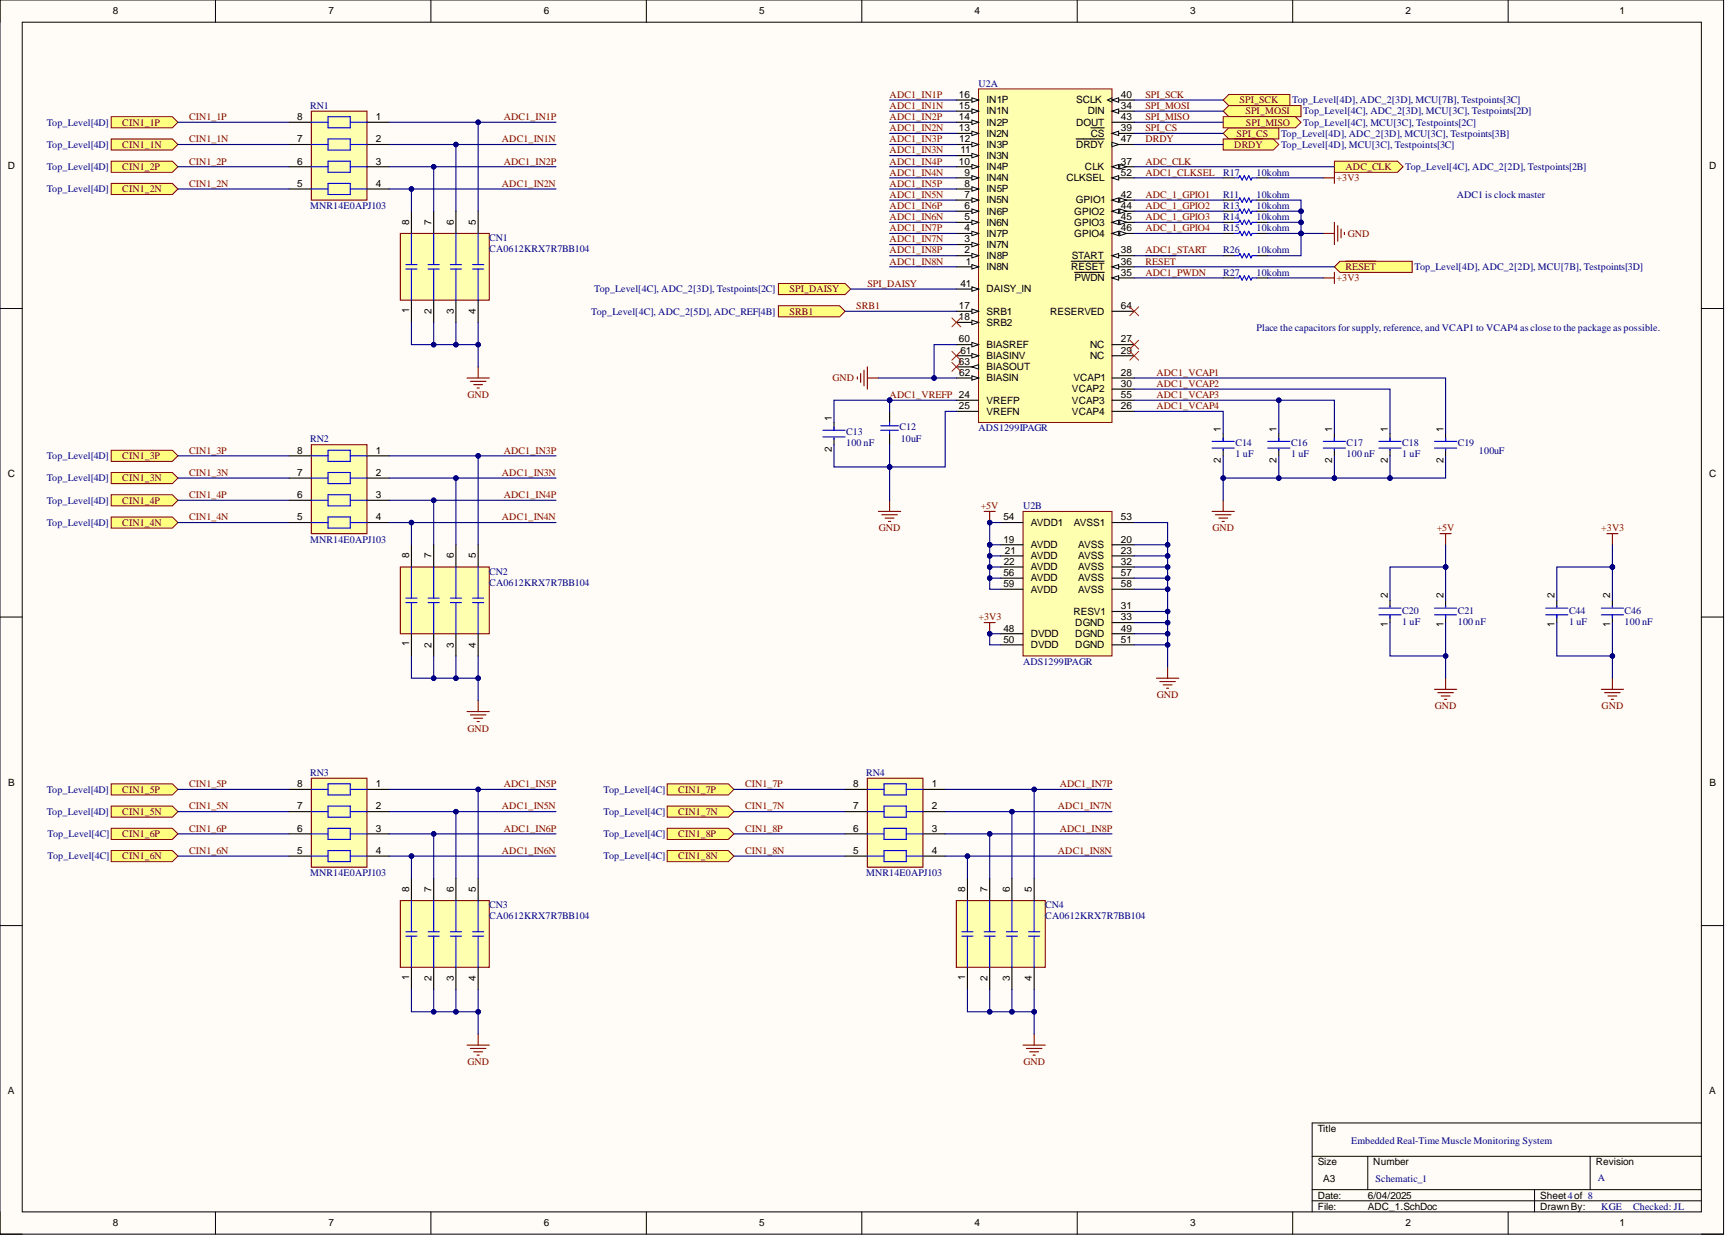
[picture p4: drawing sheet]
<svg xmlns="http://www.w3.org/2000/svg" width="393mm" height="282mm" viewBox="0 0 393 282" stroke-linecap="round" stroke-linejoin="round" font-family="sans-serif">
<defs><g id="words">
<g font-size="2.3">
<text x="25.7" y="3.3">8</text>
<text x="74.8" y="3.3">7</text>
<text x="123.8" y="3.3">6</text>
<text x="172.9" y="3.3">5</text>
<text x="222" y="3.3">4</text>
<text x="271.1" y="3.3">3</text>
<text x="320.1" y="3.3">2</text>
<text x="368.8" y="3.3">1</text>
<text x="218.4" y="22.3">16</text>
<text x="224.7" y="23.5">IN1P</text>
<text x="245.1" y="23.5">SCLK</text>
<text x="255.3" y="22.3">40</text>
<text x="67.7" y="27.3">8</text>
<text x="85.6" y="27.3">1</text>
<text x="218.4" y="24.8">15</text>
<text x="218.4" y="29.9">13</text>
<text x="218.4" y="27.3">14</text>
<text x="224.7" y="26.1">IN1N</text>
<text x="224.7" y="28.6">IN2P</text>
<text x="245.1" y="28.6">DOUT</text>
<text x="247.8" y="26.1">DIN</text>
<text x="255.3" y="29.9">39</text>
<text x="255.3" y="24.8">34</text>
<text x="255.3" y="27.3">43</text>
<text x="67.7" y="32.4">7</text>
<text x="85.6" y="32.4">2</text>
<text x="218.5" y="32.4">12</text>
<text x="218.7" y="34.9">11</text>
<text x="224.7" y="31.1">IN2N</text>
<text x="224.7" y="33.7">IN3P</text>
<text x="245.1" y="33.7">DRDY</text>
<text x="248.5" y="31.1">CS</text>
<text x="255.3" y="32.4">47</text>
<text x="1.8" y="38.5">D</text>
<text x="67.7" y="37.5">6</text>
<text x="85.6" y="37.5">3</text>
<text x="218.4" y="37.5">10</text>
<text x="219.7" y="40">9</text>
<text x="224.7" y="36.2">IN3N</text>
<text x="224.7" y="41.3">IN4N</text>
<text x="224.7" y="38.7">IN4P</text>
<text x="242.9" y="41.3">CLKSEL</text>
<text x="247.1" y="38.7">CLK</text>
<text x="255.3" y="37.5">37</text>
<text x="255.3" y="40">52</text>
<text x="389.3" y="38.5">D</text>
<text x="67.7" y="42.5">5</text>
<text x="85.6" y="42.5">4</text>
<text x="219.7" y="45.1">7</text>
<text x="219.7" y="42.5">8</text>
<text x="219.7" y="47.6">6</text>
<text x="224.7" y="46.3">IN5N</text>
<text x="224.7" y="43.8">IN5P</text>
<text x="245" y="46.3">GPIO1</text>
<text x="255.3" y="45.1">42</text>
<text x="255.3" y="47.6">44</text>
<text x="93.2" y="51.1" transform="rotate(-90 93.2 51.1)">8</text>
<text x="98.3" y="51.1" transform="rotate(-90 98.3 51.1)">7</text>
<text x="103.3" y="51.1" transform="rotate(-90 103.3 51.1)">6</text>
<text x="108.4" y="51.1" transform="rotate(-90 108.4 51.1)">5</text>
<text x="219.7" y="50.1">5</text>
<text x="219.7" y="52.6">4</text>
<text x="224.7" y="51.4">IN6N</text>
<text x="224.7" y="48.9">IN6P</text>
<text x="224.7" y="53.9">IN7P</text>
<text x="244.7" y="48.9">GPIO2</text>
<text x="244.7" y="51.4">GPIO3</text>
<text x="244.7" y="53.9">GPIO4</text>
<text x="255.3" y="50.1">45</text>
<text x="255.3" y="52.6">46</text>
<text x="219.7" y="55.2">3</text>
<text x="219.7" y="57.7">2</text>
<text x="224.7" y="56.4">IN7N</text>
<text x="224.7" y="59">IN8P</text>
<text x="244.2" y="59">START</text>
<text x="255.3" y="57.7">38</text>
<text x="218.7" y="65.3">41</text>
<text x="220" y="60.2">1</text>
<text x="224.7" y="61.5">IN8N</text>
<text x="244" y="61.5">RESET</text>
<text x="244.7" y="64">PWDN</text>
<text x="255.3" y="62.8">35</text>
<text x="255.3" y="60.2">36</text>
<text x="93.2" y="71.2" transform="rotate(-90 93.2 71.2)">1</text>
<text x="98.3" y="71.5" transform="rotate(-90 98.3 71.5)">2</text>
<text x="103.3" y="71.5" transform="rotate(-90 103.3 71.5)">3</text>
<text x="108.4" y="71.5" transform="rotate(-90 108.4 71.5)">4</text>
<text x="218.4" y="70.4">17</text>
<text x="224.7" y="66.6">DAISY_IN</text>
<text x="224.7" y="71.6">SRB1</text>
<text x="239.2" y="71.6">RESERVED</text>
<text x="255.3" y="70.4">64</text>
<text x="218.4" y="78">60</text>
<text x="218.4" y="72.9">18</text>
<text x="224.7" y="74.2">SRB2</text>
<text x="255.3" y="78">27</text>
<text x="218.4" y="83">63</text>
<text x="218.7" y="80.5">61</text>
<text x="224.7" y="81.8">BIASINV</text>
<text x="224.7" y="79.2">BIASREF</text>
<text x="248.3" y="79.2">NC</text>
<text x="248.3" y="81.8">NC</text>
<text x="255.3" y="80.5">29</text>
<text x="218.5" y="85.6">62</text>
<text x="224.7" y="86.8">BIASIN</text>
<text x="224.7" y="84.3">BIASOUT</text>
<text x="244.2" y="89.4">VCAP2</text>
<text x="244.5" y="86.8">VCAP1</text>
<text x="255.3" y="85.6">28</text>
<text x="255.3" y="88.1">30</text>
<text x="189.4" y="95.9" transform="rotate(-90 189.4 95.9)">1</text>
<text x="218.4" y="93.2">25</text>
<text x="224.7" y="94.4">VREFN</text>
<text x="224.7" y="91.9">VREFP</text>
<text x="244.2" y="91.9">VCAP3</text>
<text x="244.2" y="94.4">VCAP4</text>
<text x="255.3" y="90.6">55</text>
<text x="255.3" y="93.2">26</text>
<text x="278.1" y="98.5" transform="rotate(-90 278.1 98.5)">1</text>
<text x="290.8" y="98.5" transform="rotate(-90 290.8 98.5)">1</text>
<text x="303.4" y="98.5" transform="rotate(-90 303.4 98.5)">1</text>
<text x="316.1" y="98.5" transform="rotate(-90 316.1 98.5)">1</text>
<text x="328.7" y="98.5" transform="rotate(-90 328.7 98.5)">1</text>
<text x="67.7" y="103.3">8</text>
<text x="85.6" y="103.3">1</text>
<text x="189.4" y="102.9" transform="rotate(-90 189.4 102.9)">2</text>
<text x="278.1" y="105.5" transform="rotate(-90 278.1 105.5)">2</text>
<text x="290.8" y="105.5" transform="rotate(-90 290.8 105.5)">2</text>
<text x="303.4" y="105.5" transform="rotate(-90 303.4 105.5)">2</text>
<text x="316.1" y="105.5" transform="rotate(-90 316.1 105.5)">2</text>
<text x="328.7" y="105.5" transform="rotate(-90 328.7 105.5)">2</text>
<text x="1.8" y="108.7">C</text>
<text x="67.7" y="113.4">6</text>
<text x="67.7" y="108.3">7</text>
<text x="85.6" y="108.3">2</text>
<text x="85.6" y="113.4">3</text>
<text x="389.3" y="108.7">C</text>
<text x="67.7" y="118.5">5</text>
<text x="85.6" y="118.5">4</text>
<text x="228.5" y="118.5">54</text>
<text x="234.8" y="119.7">AVDD1</text>
<text x="244.6" y="119.7">AVSS1</text>
<text x="255.3" y="118.5">53</text>
<text x="228.5" y="123.5">19</text>
<text x="234.8" y="124.8">AVDD</text>
<text x="245.6" y="124.8">AVSS</text>
<text x="255.3" y="123.5">20</text>
<text x="93.2" y="127.1" transform="rotate(-90 93.2 127.1)">8</text>
<text x="98.3" y="127.1" transform="rotate(-90 98.3 127.1)">7</text>
<text x="103.3" y="127.1" transform="rotate(-90 103.3 127.1)">6</text>
<text x="108.4" y="127.1" transform="rotate(-90 108.4 127.1)">5</text>
<text x="228.5" y="131.1">56</text>
<text x="228.6" y="128.6">22</text>
<text x="228.9" y="126.1">21</text>
<text x="234.8" y="127.3">AVDD</text>
<text x="234.8" y="129.9">AVDD</text>
<text x="245.6" y="127.3">AVSS</text>
<text x="245.6" y="129.9">AVSS</text>
<text x="255.3" y="126.1">23</text>
<text x="255.3" y="128.6">32</text>
<text x="255.3" y="131.1">57</text>
<text x="228.5" y="133.7">59</text>
<text x="234.8" y="132.4">AVDD</text>
<text x="234.8" y="134.9">AVDD</text>
<text x="245.6" y="132.4">AVSS</text>
<text x="245.6" y="134.9">AVSS</text>
<text x="255.3" y="133.7">58</text>
<text x="316.1" y="136.2" transform="rotate(-90 316.1 136.2)">2</text>
<text x="328.7" y="136.2" transform="rotate(-90 328.7 136.2)">2</text>
<text x="354.1" y="136.2" transform="rotate(-90 354.1 136.2)">2</text>
<text x="366.7" y="136.2" transform="rotate(-90 366.7 136.2)">2</text>
<text x="228.5" y="143.8">48</text>
<text x="244.5" y="140">RESV1</text>
<text x="244.9" y="142.5">DGND</text>
<text x="255.3" y="141.3">33</text>
<text x="255.3" y="143.8">49</text>
<text x="255.3" y="138.7">31</text>
<text x="316.1" y="142.9" transform="rotate(-90 316.1 142.9)">1</text>
<text x="328.7" y="142.9" transform="rotate(-90 328.7 142.9)">1</text>
<text x="354.1" y="142.9" transform="rotate(-90 354.1 142.9)">1</text>
<text x="366.7" y="142.9" transform="rotate(-90 366.7 142.9)">1</text>
<text x="93.2" y="147.2" transform="rotate(-90 93.2 147.2)">1</text>
<text x="98.3" y="147.5" transform="rotate(-90 98.3 147.5)">2</text>
<text x="103.3" y="147.5" transform="rotate(-90 103.3 147.5)">3</text>
<text x="108.4" y="147.5" transform="rotate(-90 108.4 147.5)">4</text>
<text x="228.5" y="146.3">50</text>
<text x="234.8" y="145">DVDD</text>
<text x="234.8" y="147.6">DVDD</text>
<text x="244.9" y="145">DGND</text>
<text x="244.9" y="147.6">DGND</text>
<text x="255.3" y="146.3">51</text>
<text x="1.9" y="179">B</text>
<text x="67.7" y="179.2">8</text>
<text x="85.6" y="179.2">1</text>
<text x="194.3" y="179.2">8</text>
<text x="212.2" y="179.2">1</text>
<text x="389.4" y="179">B</text>
<text x="67.7" y="184.3">7</text>
<text x="85.6" y="184.3">2</text>
<text x="194.3" y="184.3">7</text>
<text x="212.2" y="184.3">2</text>
<text x="67.7" y="189.4">6</text>
<text x="85.6" y="189.4">3</text>
<text x="194.3" y="189.4">6</text>
<text x="212.2" y="189.4">3</text>
<text x="67.7" y="194.4">5</text>
<text x="85.6" y="194.4">4</text>
<text x="194.3" y="194.4">5</text>
<text x="212.2" y="194.4">4</text>
<text x="93.2" y="203" transform="rotate(-90 93.2 203)">8</text>
<text x="98.3" y="203" transform="rotate(-90 98.3 203)">7</text>
<text x="103.3" y="203" transform="rotate(-90 103.3 203)">6</text>
<text x="108.4" y="203" transform="rotate(-90 108.4 203)">5</text>
<text x="219.8" y="203" transform="rotate(-90 219.8 203)">8</text>
<text x="224.9" y="203" transform="rotate(-90 224.9 203)">7</text>
<text x="230" y="203" transform="rotate(-90 230 203)">6</text>
<text x="235" y="203" transform="rotate(-90 235 203)">5</text>
<text x="93.2" y="223.1" transform="rotate(-90 93.2 223.1)">1</text>
<text x="98.3" y="223.4" transform="rotate(-90 98.3 223.4)">2</text>
<text x="103.3" y="223.4" transform="rotate(-90 103.3 223.4)">3</text>
<text x="108.4" y="223.4" transform="rotate(-90 108.4 223.4)">4</text>
<text x="219.8" y="223.1" transform="rotate(-90 219.8 223.1)">1</text>
<text x="224.9" y="223.4" transform="rotate(-90 224.9 223.4)">2</text>
<text x="230" y="223.4" transform="rotate(-90 230 223.4)">3</text>
<text x="235" y="223.4" transform="rotate(-90 235 223.4)">4</text>
<text x="1.8" y="249.2">A</text>
<text x="389.3" y="249.2">A</text>
<text x="300.1" y="257.7">Title</text>
<text x="300.1" y="265.3">Size</text>
<text x="301.4" y="269.1">A3</text>
<text x="312.8" y="265.3">Number</text>
<text x="363.4" y="265.3">Revision</text>
<text x="300.1" y="272.9">Date:</text>
<text x="300.1" y="275.4">File:</text>
<text x="311.5" y="272.9">6/04/2025</text>
<text x="311.5" y="275.4">ADC_1.SchDoc</text>
<text x="350.8" y="272.9">Sheet4of 8</text>
<text x="350.8" y="275.4">DrawnBy:</text>
<text x="25.7" y="279.2">8</text>
<text x="74.8" y="279.2">7</text>
<text x="123.8" y="279.2">6</text>
<text x="172.9" y="279.2">5</text>
<text x="222" y="279.2">4</text>
<text x="271.1" y="279.2">3</text>
<text x="320.1" y="279.2">2</text>
<text x="368.8" y="279.2">1</text>
</g>
<g font-size="2.3" fill="#800000">
<text x="202.6" y="22.3">ADC1_IN1P</text>
<text x="260.9" y="22.3">SPI_SCK</text>
<text x="282.3" y="23.5">SPI_SCK</text>
<text x="27.9" y="28.6">CIN1_1P</text>
<text x="43.1" y="27.3">CIN1_1P</text>
<text x="114.7" y="27.3">ADC1_IN1P</text>
<text x="202.6" y="29.9">ADC1_IN2N</text>
<text x="202.6" y="27.3">ADC1_IN2P</text>
<text x="202.6" y="24.8">ADC1_IN1N</text>
<text x="260.9" y="29.9">SPI_CS</text>
<text x="260.9" y="24.8">SPI_MOSI</text>
<text x="260.9" y="27.3">SPI_MISO</text>
<text x="283.7" y="26.1">SPI_MOSI</text>
<text x="283.7" y="28.6">SPI_MISO</text>
<text x="27.9" y="33.7">CIN1_1N</text>
<text x="43.1" y="32.4">CIN1_1N</text>
<text x="114.3" y="32.4">ADC1_IN1N</text>
<text x="202.6" y="34.9">ADC1_IN3N</text>
<text x="202.6" y="32.4">ADC1_IN3P</text>
<text x="260.9" y="32.4">DRDY</text>
<text x="281.1" y="33.7">DRDY</text>
<text x="281.6" y="31.1">SPI_CS</text>
<text x="27.9" y="38.7">CIN1_2P</text>
<text x="43.1" y="37.5">CIN1_2P</text>
<text x="114.7" y="37.5">ADC1_IN2P</text>
<text x="202.6" y="40">ADC1_IN4N</text>
<text x="202.6" y="37.5">ADC1_IN4P</text>
<text x="260.9" y="37.5">ADC_CLK</text>
<text x="260.9" y="40">ADC1_CLKSEL</text>
<text x="304.4" y="41.3">+3V3</text>
<text x="306.5" y="38.7">ADC_CLK</text>
<text x="27.9" y="43.8">CIN1_2N</text>
<text x="43.1" y="42.5">CIN1_2N</text>
<text x="114.3" y="42.5">ADC1_IN2N</text>
<text x="202.6" y="45.1">ADC1_IN5N</text>
<text x="202.6" y="42.5">ADC1_IN5P</text>
<text x="202.6" y="47.6">ADC1_IN6P</text>
<text x="260.9" y="45.1">ADC_1_GPIO1</text>
<text x="260.9" y="47.6">ADC_1_GPIO2</text>
<text x="202.6" y="50.1">ADC1_IN6N</text>
<text x="202.6" y="52.6">ADC1_IN7P</text>
<text x="260.9" y="50.1">ADC_1_GPIO3</text>
<text x="260.9" y="52.6">ADC_1_GPIO4</text>
<text x="307" y="53.9">GND</text>
<text x="202.6" y="55.2">ADC1_IN7N</text>
<text x="202.6" y="57.7">ADC1_IN8P</text>
<text x="260.9" y="57.7">ADC1_START</text>
<text x="197.6" y="65.3">SPI_DAISY</text>
<text x="202.6" y="60.2">ADC1_IN8N</text>
<text x="260.9" y="60.2">RESET</text>
<text x="260.9" y="62.8">ADC1_PWDN</text>
<text x="304.4" y="64">+3V3</text>
<text x="306.5" y="61.5">RESET</text>
<text x="179.8" y="66.6">SPI_DAISY</text>
<text x="179.8" y="71.6">SRB1</text>
<text x="195" y="70.4">SRB1</text>
<text x="189.6" y="86.8">GND</text>
<text x="263.4" y="85.6">ADC1_VCAP1</text>
<text x="263.4" y="88.1">ADC1_VCAP2</text>
<text x="106.5" y="90.6">GND</text>
<text x="202.6" y="90.6">ADC1_VREFP 24</text>
<text x="263.4" y="90.6">ADC1_VCAP3</text>
<text x="263.4" y="93.2">ADC1_VCAP4</text>
<text x="27.9" y="104.5">CIN1_3P</text>
<text x="43.1" y="103.3">CIN1_3P</text>
<text x="114.7" y="103.3">ADC1_IN3P</text>
<text x="27.9" y="109.6">CIN1_3N</text>
<text x="43.1" y="113.4">CIN1_4P</text>
<text x="43.1" y="108.3">CIN1_3N</text>
<text x="114.3" y="108.3">ADC1_IN3N</text>
<text x="114.7" y="113.4">ADC1_IN4P</text>
<text x="27.9" y="114.7">CIN1_4P</text>
<text x="27.9" y="119.7">CIN1_4N</text>
<text x="43.1" y="118.5">CIN1_4N</text>
<text x="114.3" y="118.5">ADC1_IN4N</text>
<text x="223.4" y="115.9">+5V</text>
<text x="200.2" y="121">GND</text>
<text x="276.2" y="121">GND</text>
<text x="327.2" y="121">+5V</text>
<text x="364.7" y="121">+3V3</text>
<text x="222.9" y="141.3">+3V3</text>
<text x="263.5" y="159">GND</text>
<text x="326.8" y="161.5">GND</text>
<text x="364.8" y="161.5">GND</text>
<text x="106.5" y="166.6">GND</text>
<text x="43.1" y="179.2">CIN1_5P</text>
<text x="114.7" y="179.2">ADC1_IN5P</text>
<text x="169.7" y="179.2">CIN1_7P</text>
<text x="241.4" y="179.2">ADC1_IN7P</text>
<text x="27.9" y="180.5">CIN1_5P</text>
<text x="27.9" y="185.6">CIN1_5N</text>
<text x="43.1" y="184.3">CIN1_5N</text>
<text x="114.3" y="184.3">ADC1_IN5N</text>
<text x="154.5" y="180.5">CIN1_7P</text>
<text x="154.5" y="185.6">CIN1_7N</text>
<text x="169.7" y="184.3">CIN1_7N</text>
<text x="240.9" y="184.3">ADC1_IN7N</text>
<text x="27.9" y="190.6">CIN1_6P</text>
<text x="43.1" y="189.4">CIN1_6P</text>
<text x="114.7" y="189.4">ADC1_IN6P</text>
<text x="154.5" y="190.6">CIN1_8P</text>
<text x="169.7" y="189.4">CIN1_8P</text>
<text x="241.4" y="189.4">ADC1_IN8P</text>
<text x="27.9" y="195.7">CIN1_6N</text>
<text x="43.1" y="194.4">CIN1_6N</text>
<text x="114.3" y="194.4">ADC1_IN6N</text>
<text x="154.5" y="195.7">CIN1_8N</text>
<text x="169.7" y="194.4">CIN1_8N</text>
<text x="240.9" y="194.4">ADC1_IN8N</text>
<text x="106.5" y="242.5">GND</text>
<text x="233.1" y="242.5">GND</text>
</g>
<g font-size="2.3" fill="#000080">
<text x="222.9" y="19.7">U2A</text>
<text x="294.3" y="23.5">Top_Level[4D], ADC_2[3D], MCU[7B], Testpoints[3C]</text>
<text x="10.6" y="28.6">Top_Level[4D]</text>
<text x="70.7" y="24.8">RN1</text>
<text x="296.8" y="26.1">Top_Level[4C], ADC_2[3D], MCU[3C], Testpoints[2D]</text>
<text x="296.8" y="28.6">Top_Level[4C], MCU[3C], Testpoints[2C]</text>
<text x="10.6" y="33.7">Top_Level[4D]</text>
<text x="291.8" y="31.1">Top_Level[4D], ADC_2[3D], MCU[3C], Testpoints[3B]</text>
<text x="291.8" y="33.7">Top_Level[4D], MCU[3C], Testpoints[3C]</text>
<text x="10.6" y="38.7">Top_Level[4D]</text>
<text x="278.6" y="40">R17</text>
<text x="286.2" y="40">10kohm</text>
<text x="320.1" y="38.7">Top_Level[4C], ADC_2[2D], Testpoints[2B]</text>
<text x="10.6" y="43.8">Top_Level[4D]</text>
<text x="70.7" y="47.6">MNR14E0APJ103</text>
<text x="278.6" y="45.1">R11</text>
<text x="278.6" y="47.6">R13</text>
<text x="286.2" y="45.1">10kohm</text>
<text x="286.2" y="47.6">10kohm</text>
<text x="331.8" y="45.1">ADC1 is clock master</text>
<text x="278.6" y="50.1">R14</text>
<text x="278.6" y="52.6">R15</text>
<text x="286.2" y="50.1">10kohm</text>
<text x="286.2" y="52.6">10kohm</text>
<text x="111.4" y="54.9">CN1</text>
<text x="111.4" y="57.5">CA0612KRX7R7BB104</text>
<text x="278.6" y="57.7">R26</text>
<text x="286.2" y="57.7">10kohm</text>
<text x="278.6" y="62.8">R27</text>
<text x="286.2" y="62.8">10kohm</text>
<text x="322.2" y="61.5">Top_Level[4D], ADC_2[2D], MCU[7B], Testpoints[3D]</text>
<text x="134.7" y="71.6">Top_Level[4C], ADC_2[5D], ADC_REF[4B]</text>
<text x="135.3" y="66.6">Top_Level[4C], ADC_2[3D], Testpoints[2C]</text>
<text x="286.2" y="75.4">Place the capacitors for supply, reference, and VCAP1 to VCAP4 as close to the package as possible.</text>
<text x="70.7" y="100.7">RN2</text>
<text x="192.7" y="101.5">100 nF</text>
<text x="192.7" y="99">C13</text>
<text x="204.9" y="98">C12</text>
<text x="205.2" y="100.7">10uF</text>
<text x="222.9" y="98.2">ADS1299IPAGR</text>
<text x="281.4" y="101.5">C14</text>
<text x="294" y="101.5">C16</text>
<text x="306.7" y="101.5">C17</text>
<text x="319.4" y="101.5">C18</text>
<text x="332" y="101.5">C19</text>
<text x="10.6" y="104.5">Top_Level[4D]</text>
<text x="281.4" y="104">1 uF</text>
<text x="294" y="104">1 uF</text>
<text x="306.7" y="104">100 nF</text>
<text x="319.4" y="104">1 uF</text>
<text x="336.9" y="103.3">100uF</text>
<text x="10.6" y="109.6">Top_Level[4D]</text>
<text x="10.6" y="114.7">Top_Level[4D]</text>
<text x="10.6" y="119.7">Top_Level[4D]</text>
<text x="233" y="115.9">U2B</text>
<text x="70.7" y="123.5">MNR14E0APJ103</text>
<text x="111.4" y="130.9">CN2</text>
<text x="111.4" y="133.4">CA0612KRX7R7BB104</text>
<text x="319.4" y="142.3">1 uF</text>
<text x="319.4" y="139.7">C20</text>
<text x="332" y="142.3">100 nF</text>
<text x="332" y="139.7">C21</text>
<text x="357.4" y="142.3">1 uF</text>
<text x="357.4" y="139.7">C44</text>
<text x="370" y="142.3">100 nF</text>
<text x="370" y="139.7">C46</text>
<text x="233" y="151.4">ADS1299IPAGR</text>
<text x="70.7" y="176.7">RN3</text>
<text x="197.3" y="176.7">RN4</text>
<text x="10.6" y="180.5">Top_Level[4D]</text>
<text x="10.6" y="185.6">Top_Level[4D]</text>
<text x="137.4" y="180.5">Top_Level[4C]</text>
<text x="137.4" y="185.6">Top_Level[4C]</text>
<text x="10.8" y="190.6">Top_Level[4C]</text>
<text x="137.4" y="190.6">Top_Level[4C]</text>
<text x="10.8" y="195.7">Top_Level[4C]</text>
<text x="137.4" y="195.7">Top_Level[4C]</text>
<text x="70.7" y="199.5">MNR14E0APJ103</text>
<text x="197.3" y="199.5">MNR14E0APJ103</text>
<text x="111.4" y="206.8">CN3</text>
<text x="111.4" y="209.4">CA0612KRX7R7BB104</text>
<text x="238.1" y="206.8">CN4</text>
<text x="238.1" y="209.4">CA0612KRX7R7BB104</text>
<text x="307.7" y="260.5">Embedded Real-Time Muscle Monitoring System</text>
<text x="313.3" y="269.1">Schematic_1</text>
<text x="364" y="268.8">A</text>
<text x="364.7" y="275.4">KGE</text>
<text x="372" y="275.4">Checked: JL</text>
</g>
</g></defs>
<path d="M0 0h392.6v281h-392.6z" fill-rule="evenodd" fill="#fffcf8"/>
<path d="M0 0h392.6v281h-392.6z" fill="none" stroke="#000" stroke-width=".23"/>
<path d="M5.1 5.1h382.4v270.8h-382.4z" fill-rule="evenodd" fill="#fffcf8"/>
<g fill="none" stroke="#000" stroke-width=".23">
<path d="M0 0v5.1M49.1 0v5.1M98.1 0v5.1M147.2 0v5.1M196.3 0v5.1M245.4 0v5.1M294.4 0v5.1M343.5 0v5.1M5.1 5.1h382.4v270.8h-382.4zM0 70.2h5.1M387.5 70.2h5.1M0 140.5h5.1"/>
<path d="M387.5 140.5h5.1M0 210.7h5.1M387.5 210.7h5.1M387.5 255.7h-88.6v20.2M0 275.9v5.1h5.1M49.1 275.9v5.1M98.1 275.9v5.1M147.2 275.9v5.1M196.3 275.9v5.1M245.4 275.9v5.1M294.4 275.9v5.1M298.9 263.3h88.6"/>
<path d="M298.9 270.9h88.6M298.9 273.4h88.6M311.5 263.3v7.6M343.5 275.9v5.1M349.5 270.9v5M362.2 263.3v7.6M387.5 281h5.1"/>
</g>
<path d="M278.6 30.4l1.3-1.3h11.4v2.5h-11.4z" fill-rule="evenodd" fill="#ffff80"/>
<path d="M278.6 30.4l1.3-1.3h11.4v2.5h-11.4z" fill="none" stroke="#800000" stroke-width=".23"/>
<path d="M278.6 25.3l1.3-1.3h16.4v2.6h-16.4z" fill-rule="evenodd" fill="#ffff80"/>
<path d="M278.6 25.3l1.3-1.3h16.4v2.6h-16.4z" fill="none" stroke="#800000" stroke-width=".23"/>
<path d="M278.6 22.8l1.3-1.3h13.9v2.5h-13.9z" fill-rule="evenodd" fill="#ffff80"/>
<path d="M278.6 22.8l1.3-1.3h13.9v2.5h-13.9z" fill="none" stroke="#800000" stroke-width=".23"/>
<path d="M25.3 26.6h14l1.2 1.2-1.2 1.3h-14z" fill-rule="evenodd" fill="#ffff80"/>
<path d="M25.3 26.6h14l1.2 1.2-1.2 1.3h-14z" fill="none" stroke="#800000" stroke-width=".23"/>
<path d="M25.3 31.6h14l1.2 1.3-1.2 1.3h-14z" fill-rule="evenodd" fill="#ffff80"/>
<path d="M25.3 31.6h14l1.2 1.3-1.2 1.3h-14z" fill="none" stroke="#800000" stroke-width=".23"/>
<path d="M25.3 36.7h14l1.2 1.3-1.2 1.2h-14z" fill-rule="evenodd" fill="#ffff80"/>
<path d="M25.3 36.7h14l1.2 1.3-1.2 1.2h-14z" fill="none" stroke="#800000" stroke-width=".23"/>
<path d="M25.3 41.8h14l1.2 1.2-1.2 1.3h-14z" fill-rule="evenodd" fill="#ffff80"/>
<path d="M25.3 41.8h14l1.2 1.2-1.2 1.3h-14z" fill="none" stroke="#800000" stroke-width=".23"/>
<path d="M25.3 102.5h14l1.2 1.3-1.2 1.3h-14z" fill-rule="evenodd" fill="#ffff80"/>
<path d="M25.3 102.5h14l1.2 1.3-1.2 1.3h-14z" fill="none" stroke="#800000" stroke-width=".23"/>
<path d="M25.3 107.6h14l1.2 1.2-1.2 1.3h-14z" fill-rule="evenodd" fill="#ffff80"/>
<path d="M25.3 107.6h14l1.2 1.2-1.2 1.3h-14z" fill="none" stroke="#800000" stroke-width=".23"/>
<path d="M25.3 112.6h14l1.2 1.3-1.2 1.3h-14z" fill-rule="evenodd" fill="#ffff80"/>
<path d="M25.3 112.6h14l1.2 1.3-1.2 1.3h-14z" fill="none" stroke="#800000" stroke-width=".23"/>
<path d="M25.3 117.7h14l1.2 1.3-1.2 1.2h-14z" fill-rule="evenodd" fill="#ffff80"/>
<path d="M25.3 117.7h14l1.2 1.3-1.2 1.2h-14z" fill="none" stroke="#800000" stroke-width=".23"/>
<path d="M25.3 178.5h14l1.2 1.2-1.2 1.3h-14z" fill-rule="evenodd" fill="#ffff80"/>
<path d="M25.3 178.5h14l1.2 1.2-1.2 1.3h-14z" fill="none" stroke="#800000" stroke-width=".23"/>
<path d="M25.3 183.5h14l1.2 1.3-1.2 1.3h-14z" fill-rule="evenodd" fill="#ffff80"/>
<path d="M25.3 183.5h14l1.2 1.3-1.2 1.3h-14z" fill="none" stroke="#800000" stroke-width=".23"/>
<path d="M25.3 188.6h14l1.2 1.3-1.2 1.2h-14z" fill-rule="evenodd" fill="#ffff80"/>
<path d="M25.3 188.6h14l1.2 1.3-1.2 1.2h-14z" fill="none" stroke="#800000" stroke-width=".23"/>
<path d="M25.3 193.7h14l1.2 1.2-1.2 1.3h-14z" fill-rule="evenodd" fill="#ffff80"/>
<path d="M25.3 193.7h14l1.2 1.2-1.2 1.3h-14z" fill="none" stroke="#800000" stroke-width=".23"/>
<path d="M152 178.5h13.9l1.3 1.2-1.3 1.3h-13.9z" fill-rule="evenodd" fill="#ffff80"/>
<path d="M152 178.5h13.9l1.3 1.2-1.3 1.3h-13.9z" fill="none" stroke="#800000" stroke-width=".23"/>
<path d="M152 183.5h13.9l1.3 1.3-1.3 1.3h-13.9z" fill-rule="evenodd" fill="#ffff80"/>
<path d="M152 183.5h13.9l1.3 1.3-1.3 1.3h-13.9z" fill="none" stroke="#800000" stroke-width=".23"/>
<path d="M152 188.6h13.9l1.3 1.3-1.3 1.2h-13.9z" fill-rule="evenodd" fill="#ffff80"/>
<path d="M152 188.6h13.9l1.3 1.3-1.3 1.2h-13.9z" fill="none" stroke="#800000" stroke-width=".23"/>
<path d="M152 193.7h13.9l1.3 1.2-1.3 1.3h-13.9z" fill-rule="evenodd" fill="#ffff80"/>
<path d="M152 193.7h13.9l1.3 1.2-1.3 1.3h-13.9z" fill="none" stroke="#800000" stroke-width=".23"/>
<path d="M303.9 39.2v2.6M301.4 40.5h2.5M200.1 116.4h5.1M200.8 117.2h3.6M201.6 118h2M202.4 118.7h.5M202.6 113.9v2.5M263.4 154.4h5.1M264.2 155.2h3.5M264.9 155.9h2M265.7 156.7h.5M265.9 151.9v2.5" fill="none" stroke="#800000" stroke-width=".25"/>
<path d="M222.9 20.2h30.4v76h-30.4z" fill-rule="evenodd" fill="#ffffb0"/>
<path d="M222.9 20.2h30.4v76h-30.4z" fill="none" stroke="#800000" stroke-width=".23"/>
<path d="M217.8 86.1h5.1" fill="none" stroke="#000" stroke-width=".25"/>
<path d="M221.4 85.6l1.5 .5-1.5 .5z" fill="#f8fcff"/>
<path d="M221.4 85.6l1.5 .5-1.5 .5z" fill="none" stroke="#000" stroke-width=".23"/>
<path d="M217.8 81h5.1" fill="none" stroke="#000" stroke-width=".25"/>
<path d="M221.4 80.5l1.5 .5-1.5 .5z" fill="#f8fcff"/>
<path d="M221.4 80.5l1.5 .5-1.5 .5z" fill="none" stroke="#000" stroke-width=".23"/>
<path d="M217.8 83.5h5.1" fill="none" stroke="#000" stroke-width=".25"/>
<path d="M221.4 83.5l1.5-.5v1z" fill="#f8fcff"/>
<path d="M221.4 83.5l1.5-.5v1z" fill="none" stroke="#000" stroke-width=".23"/>
<path d="M217.8 78.5h5.1" fill="none" stroke="#000" stroke-width=".25"/>
<path d="M221.4 78l1.5 .5-1.5 .5z" fill="#f8fcff"/>
<path d="M221.4 78l1.5 .5-1.5 .5z" fill="none" stroke="#000" stroke-width=".23"/>
<path d="M253.3 30.4h5" fill="none" stroke="#000" stroke-width=".25"/>
<path d="M253.3 30.4l1.5-.5v1z" fill="#f8fcff"/>
<path d="M253.3 30.4l1.5-.5v1z" fill="none" stroke="#000" stroke-width=".23"/>
<path d="M248.5 29.1h3M253.3 38h5" fill="none" stroke="#000" stroke-width=".25"/>
<path d="M253.3 38l1.5-.5v1z" fill="#f8fcff"/>
<path d="M253.3 38l1.5-.5v1z" fill="none" stroke="#000" stroke-width=".23"/>
<path d="M255 37.5l1.6 .5-1.6 .5z" fill="#f8fcff"/>
<path d="M255 37.5l1.6 .5-1.6 .5z" fill="none" stroke="#000" stroke-width=".23"/>
<path d="M253.3 40.5h5" fill="none" stroke="#000" stroke-width=".25"/>
<path d="M253.3 40.5l1.5-.5v1z" fill="#f8fcff"/>
<path d="M253.3 40.5l1.5-.5v1z" fill="none" stroke="#000" stroke-width=".23"/>
<path d="M253.3 32.9h5" fill="none" stroke="#000" stroke-width=".25"/>
<path d="M253.3 32.4l1.5 .5-1.5 .5z" fill="#f8fcff"/>
<path d="M253.3 32.4l1.5 .5-1.5 .5z" fill="none" stroke="#000" stroke-width=".23"/>
<path d="M245.1 31.6h6.4M217.8 65.8h5.1" fill="none" stroke="#000" stroke-width=".25"/>
<path d="M221.4 65.3l1.5 .5-1.5 .5z" fill="#f8fcff"/>
<path d="M221.4 65.3l1.5 .5-1.5 .5z" fill="none" stroke="#000" stroke-width=".23"/>
<path d="M253.3 25.3h5" fill="none" stroke="#000" stroke-width=".25"/>
<path d="M253.3 25.3l1.5-.5v1z" fill="#f8fcff"/>
<path d="M253.3 25.3l1.5-.5v1z" fill="none" stroke="#000" stroke-width=".23"/>
<path d="M253.3 27.8h5M253.3 45.6h5" fill="none" stroke="#000" stroke-width=".25"/>
<path d="M253.3 45.6l1.5-.5v1z" fill="#f8fcff"/>
<path d="M253.3 45.6l1.5-.5v1z" fill="none" stroke="#000" stroke-width=".23"/>
<path d="M255 45.1l1.6 .5-1.6 .5z" fill="#f8fcff"/>
<path d="M255 45.1l1.6 .5-1.6 .5z" fill="none" stroke="#000" stroke-width=".23"/>
<path d="M253.3 48.1h5" fill="none" stroke="#000" stroke-width=".25"/>
<path d="M253.3 48.1l1.5-.5v1z" fill="#f8fcff"/>
<path d="M253.3 48.1l1.5-.5v1z" fill="none" stroke="#000" stroke-width=".23"/>
<path d="M255 47.6l1.6 .5-1.6 .5z" fill="#f8fcff"/>
<path d="M255 47.6l1.6 .5-1.6 .5z" fill="none" stroke="#000" stroke-width=".23"/>
<path d="M253.3 50.6h5" fill="none" stroke="#000" stroke-width=".25"/>
<path d="M253.3 50.6l1.5-.5v1z" fill="#f8fcff"/>
<path d="M253.3 50.6l1.5-.5v1z" fill="none" stroke="#000" stroke-width=".23"/>
<path d="M255 50.1l1.6 .5-1.6 .5z" fill="#f8fcff"/>
<path d="M255 50.1l1.6 .5-1.6 .5z" fill="none" stroke="#000" stroke-width=".23"/>
<path d="M253.3 53.2h5" fill="none" stroke="#000" stroke-width=".25"/>
<path d="M253.3 53.2l1.5-.6v1.1z" fill="#f8fcff"/>
<path d="M253.3 53.2l1.5-.6v1.1z" fill="none" stroke="#000" stroke-width=".23"/>
<path d="M255 52.6l1.6 .6-1.6 .5z" fill="#f8fcff"/>
<path d="M255 52.6l1.6 .6-1.6 .5z" fill="none" stroke="#000" stroke-width=".23"/>
<path d="M217.8 25.3h5.1" fill="none" stroke="#000" stroke-width=".25"/>
<path d="M221.4 24.8l1.5 .5-1.5 .5z" fill="#f8fcff"/>
<path d="M221.4 24.8l1.5 .5-1.5 .5z" fill="none" stroke="#000" stroke-width=".23"/>
<path d="M217.8 22.8h5.1" fill="none" stroke="#000" stroke-width=".25"/>
<path d="M221.4 22.3l1.5 .5-1.5 .5z" fill="#f8fcff"/>
<path d="M221.4 22.3l1.5 .5-1.5 .5z" fill="none" stroke="#000" stroke-width=".23"/>
<path d="M217.8 30.4h5.1" fill="none" stroke="#000" stroke-width=".25"/>
<path d="M221.4 29.9l1.5 .5-1.5 .5z" fill="#f8fcff"/>
<path d="M221.4 29.9l1.5 .5-1.5 .5z" fill="none" stroke="#000" stroke-width=".23"/>
<path d="M217.8 27.8h5.1" fill="none" stroke="#000" stroke-width=".25"/>
<path d="M221.4 27.3l1.5 .5-1.5 .5z" fill="#f8fcff"/>
<path d="M221.4 27.3l1.5 .5-1.5 .5z" fill="none" stroke="#000" stroke-width=".23"/>
<path d="M217.8 35.4h5.1" fill="none" stroke="#000" stroke-width=".25"/>
<path d="M221.4 34.9l1.5 .5-1.5 .5z" fill="#f8fcff"/>
<path d="M221.4 34.9l1.5 .5-1.5 .5z" fill="none" stroke="#000" stroke-width=".23"/>
<path d="M217.8 32.9h5.1" fill="none" stroke="#000" stroke-width=".25"/>
<path d="M221.4 32.4l1.5 .5-1.5 .5z" fill="#f8fcff"/>
<path d="M221.4 32.4l1.5 .5-1.5 .5z" fill="none" stroke="#000" stroke-width=".23"/>
<path d="M217.8 40.5h5.1" fill="none" stroke="#000" stroke-width=".25"/>
<path d="M221.4 40l1.5 .5-1.5 .5z" fill="#f8fcff"/>
<path d="M221.4 40l1.5 .5-1.5 .5z" fill="none" stroke="#000" stroke-width=".23"/>
<path d="M217.8 38h5.1" fill="none" stroke="#000" stroke-width=".25"/>
<path d="M221.4 37.5l1.5 .5-1.5 .5z" fill="#f8fcff"/>
<path d="M221.4 37.5l1.5 .5-1.5 .5z" fill="none" stroke="#000" stroke-width=".23"/>
<path d="M217.8 45.6h5.1" fill="none" stroke="#000" stroke-width=".25"/>
<path d="M221.4 45.1l1.5 .5-1.5 .5z" fill="#f8fcff"/>
<path d="M221.4 45.1l1.5 .5-1.5 .5z" fill="none" stroke="#000" stroke-width=".23"/>
<path d="M217.8 43h5.1" fill="none" stroke="#000" stroke-width=".25"/>
<path d="M221.4 42.5l1.5 .5-1.5 .5z" fill="#f8fcff"/>
<path d="M221.4 42.5l1.5 .5-1.5 .5z" fill="none" stroke="#000" stroke-width=".23"/>
<path d="M217.8 50.6h5.1" fill="none" stroke="#000" stroke-width=".25"/>
<path d="M221.4 50.1l1.5 .5-1.5 .5z" fill="#f8fcff"/>
<path d="M221.4 50.1l1.5 .5-1.5 .5z" fill="none" stroke="#000" stroke-width=".23"/>
<path d="M217.8 48.1h5.1" fill="none" stroke="#000" stroke-width=".25"/>
<path d="M221.4 47.6l1.5 .5-1.5 .5z" fill="#f8fcff"/>
<path d="M221.4 47.6l1.5 .5-1.5 .5z" fill="none" stroke="#000" stroke-width=".23"/>
<path d="M217.8 55.7h5.1" fill="none" stroke="#000" stroke-width=".25"/>
<path d="M221.4 55.2l1.5 .5-1.5 .5z" fill="#f8fcff"/>
<path d="M221.4 55.2l1.5 .5-1.5 .5z" fill="none" stroke="#000" stroke-width=".23"/>
<path d="M217.8 53.2h5.1" fill="none" stroke="#000" stroke-width=".25"/>
<path d="M221.4 52.6l1.5 .6-1.5 .5z" fill="#f8fcff"/>
<path d="M221.4 52.6l1.5 .6-1.5 .5z" fill="none" stroke="#000" stroke-width=".23"/>
<path d="M217.8 60.7h5.1" fill="none" stroke="#000" stroke-width=".25"/>
<path d="M221.4 60.2l1.5 .5-1.5 .6z" fill="#f8fcff"/>
<path d="M221.4 60.2l1.5 .5-1.5 .6z" fill="none" stroke="#000" stroke-width=".23"/>
<path d="M217.8 58.2h5.1" fill="none" stroke="#000" stroke-width=".25"/>
<path d="M221.4 57.7l1.5 .5-1.5 .5z" fill="#f8fcff"/>
<path d="M221.4 57.7l1.5 .5-1.5 .5z" fill="none" stroke="#000" stroke-width=".23"/>
<path d="M253.3 78.5h5M253.3 63.3h5M253.3 81h5" fill="none" stroke="#000" stroke-width=".25"/>
<path d="M253.3 63.3l1.5-.5v1z" fill="#f8fcff"/>
<path d="M253.3 63.3l1.5-.5v1z" fill="none" stroke="#000" stroke-width=".23"/>
<path d="M244.8 62h6.7M253.3 60.7h5" fill="none" stroke="#000" stroke-width=".25"/>
<path d="M253.3 60.7l1.5-.5v1.1z" fill="#f8fcff"/>
<path d="M253.3 60.7l1.5-.5v1.1z" fill="none" stroke="#000" stroke-width=".23"/>
<path d="M253.3 22.8h5M244 59.5h7.5M253.3 70.9h5" fill="none" stroke="#000" stroke-width=".25"/>
<path d="M253.3 22.8l1.5-.5v1z" fill="#f8fcff"/>
<path d="M253.3 22.8l1.5-.5v1zM253.3 22.3l-1 .5 1 .5" fill="none" stroke="#000" stroke-width=".23"/>
<path d="M217.8 70.9h5.1" fill="none" stroke="#000" stroke-width=".25"/>
<path d="M221.4 70.4l1.5 .5-1.5 .5z" fill="#f8fcff"/>
<path d="M221.4 70.4l1.5 .5-1.5 .5z" fill="none" stroke="#000" stroke-width=".23"/>
<path d="M217.8 73.4h5.1" fill="none" stroke="#000" stroke-width=".25"/>
<path d="M221.4 72.9l1.5 .5-1.5 .5z" fill="#f8fcff"/>
<path d="M221.4 72.9l1.5 .5-1.5 .5z" fill="none" stroke="#000" stroke-width=".23"/>
<path d="M253.3 58.2h5" fill="none" stroke="#000" stroke-width=".25"/>
<path d="M253.3 58.2l1.5-.5v1z" fill="#f8fcff"/>
<path d="M253.3 58.2l1.5-.5v1z" fill="none" stroke="#000" stroke-width=".23"/>
<path d="M217.8 91.1h5.1M217.8 93.7h5.1M253.3 86.1h5M253.3 88.6h5M253.3 91.1h5M253.3 93.7h5" fill="none" stroke="#000" stroke-width=".25"/>
<path d="M233 116.4h20.3v33h-20.3z" fill-rule="evenodd" fill="#ffffb0"/>
<path d="M233 116.4h20.3v33h-20.3z" fill="none" stroke="#800000" stroke-width=".23"/>
<g fill="none" stroke="#000" stroke-width=".25">
<path d="M227.9 119h5.1M253.3 119h5M227.9 124h5.1M227.9 126.6h5.1M227.9 129.1h5.1M227.9 131.6h5.1M227.9 134.2h5.1M253.3 124h5M253.3 126.6h5M253.3 129.1h5M253.3 131.6h5M253.3 134.2h5"/>
<path d="M253.3 139.2h5M227.9 144.3h5.1M227.9 146.8h5.1M253.3 141.8h5M253.3 144.3h5M253.3 146.8h5"/>
</g>
<path d="M224.1 116.4h2.6M225.4 116.4v2.6" fill="none" stroke="#800000" stroke-width=".25"/>
<circle cx="225.4" cy="119" r=".51" fill="#000080"/>
<circle cx="225.4" cy="119" r=".51" fill="none" stroke="#000080" stroke-width=".23"/>
<path d="M366 121.5h2.5M367.2 121.5v2.5M224.1 141.8h2.6M225.4 141.8v2.5M364.7 156.9h5.1M365.5 157.7h3.5M366.2 158.5h2.1M367 159.2h.5M367.2 154.4v2.5" fill="none" stroke="#800000" stroke-width=".25"/>
<path d="M354.6 136.7v1.5M354.6 140v1.8M367.2 136.7v1.5M367.2 140v1.8" fill="none" stroke="#000" stroke-width=".25"/>
<path d="M352 140h5.1M352 138.5h5.1M354.6 138v.2M354.6 140v.7M364.7 140h5.1M364.7 138.5h5.1M367.2 138v.2M367.2 140v.7" fill="none" stroke="#00f" stroke-width=".25"/>
<circle cx="225.4" cy="144.3" r=".51" fill="#000080"/>
<circle cx="225.4" cy="144.3" r=".51" fill="none" stroke="#000080" stroke-width=".23"/>
<path d="M257.3 69.9l2.1 2M257.3 77.5l2.1 2M257.3 80l2.1 2M259.4 69.9l-2.1 2M259.4 77.5l-2.1 2M259.4 80l-2.1 2" fill="none" stroke="#f00" stroke-width=".23"/>
<path d="M177.3 64.5h15.2l1.3 1.3-1.3 1.3h-15.2z" fill-rule="evenodd" fill="#ffff80"/>
<path d="M177.3 64.5h15.2l1.3 1.3-1.3 1.3h-15.2z" fill="none" stroke="#800000" stroke-width=".23"/>
<path d="M278.6 26.6h16.5l1.2 1.2-1.2 1.3h-16.5z" fill-rule="evenodd" fill="#ffff80"/>
<path d="M278.6 26.6h16.5l1.2 1.2-1.2 1.3h-16.5z" fill="none" stroke="#800000" stroke-width=".23"/>
<path d="M303.9 60.7l1.3-1.2h16.5v2.5h-16.5z" fill-rule="evenodd" fill="#ffff80"/>
<path d="M303.9 60.7l1.3-1.2h16.5v2.5h-16.5z" fill="none" stroke="#800000" stroke-width=".23"/>
<path d="M306.5 59.5h6.9M195.3 85.8v.5M196 85.1v2M196.8 84.3v3.5M197.6 83.5v5.1M197.6 86.1h2.5" fill="none" stroke="#800000" stroke-width=".25"/>
<path d="M216.8 72.4l2 2M218.8 72.4l-2 2" fill="none" stroke="#f00" stroke-width=".23"/>
<path d="M70.9 25.3h12.7v20.3h-12.7z" fill-rule="evenodd" fill="#ffffb0"/>
<path d="M70.9 25.3h12.7v20.3h-12.7z" fill="none" stroke="#800000" stroke-width=".25"/>
<path d="M65.9 27.8h5M65.9 32.9h5M65.9 38h5M83.6 27.8h5M83.6 32.9h5M83.6 38h5M65.9 43h5M83.6 43h5" fill="none" stroke="#000" stroke-width=".25"/>
<path d="M70.9 27.8h3.8M70.9 32.9h3.8M70.9 38h3.8M74.7 26.6h5.1v2.5h-5.1zM74.7 31.6h5.1v2.6h-5.1zM74.7 36.7h5.1v2.5h-5.1zM79.8 27.8h3.8M79.8 32.9h3.8M79.8 38h3.8M70.9 43h3.8M74.7 41.8h5.1v2.5h-5.1zM79.8 43h3.8" fill="none" stroke="#00f" stroke-width=".25"/>
<path d="M91.2 53.2h20.2v15.1h-20.2z" fill-rule="evenodd" fill="#ffffb0"/>
<path d="M91.2 53.2h20.2v15.1h-20.2zM106.4 86.1h5M107.1 86.8h3.6M107.9 87.6h2M108.7 88.3h.5M108.9 83.5v2.6" fill="none" stroke="#800000" stroke-width=".25"/>
<path d="M93.7 48.1v5.1M98.8 48.1v5.1M103.8 48.1v5.1M108.9 48.1v5.1M93.7 68.3v5.1M98.8 68.3v5.1M103.8 68.3v5.1M108.9 68.3v5.1" fill="none" stroke="#000" stroke-width=".25"/>
<g fill="none" stroke="#00f" stroke-width=".25">
<path d="M93.7 53.2v7M98.8 53.2v7M103.8 53.2v7M108.9 53.2v7M92.4 61.3h2.6M92.4 60.2h2.6M93.7 61.3v7M97.5 61.3h2.5M97.5 60.2h2.5M98.8 61.3v7M102.6 61.3h2.5M102.6 60.2h2.5"/>
<path d="M103.8 61.3v7M107.6 61.3h2.6M107.6 60.2h2.6M108.9 61.3v7"/>
</g>
<path d="M70.9 101.3h12.7v20.2h-12.7z" fill-rule="evenodd" fill="#ffffb0"/>
<path d="M70.9 101.3h12.7v20.2h-12.7z" fill="none" stroke="#800000" stroke-width=".25"/>
<path d="M65.9 103.8h5M65.9 108.8h5M65.9 113.9h5M65.9 119h5M83.6 103.8h5M83.6 108.8h5M83.6 113.9h5M83.6 119h5" fill="none" stroke="#000" stroke-width=".25"/>
<path d="M70.9 103.8h3.8M70.9 108.8h3.8M70.9 113.9h3.8M70.9 119h3.8M74.7 102.5h5.1v2.6h-5.1zM74.7 107.6h5.1v2.5h-5.1zM74.7 112.6h5.1v2.6h-5.1zM74.7 117.7h5.1v2.5h-5.1zM79.8 103.8h3.8M79.8 108.8h3.8M79.8 113.9h3.8M79.8 119h3.8" fill="none" stroke="#00f" stroke-width=".25"/>
<path d="M91.2 129.1h20.2v15.2h-20.2z" fill-rule="evenodd" fill="#ffffb0"/>
<path d="M91.2 129.1h20.2v15.2h-20.2zM108.9 159.5v2.5M106.4 162h5M107.1 162.8h3.6M107.9 163.5h2M108.7 164.3h.5" fill="none" stroke="#800000" stroke-width=".25"/>
<path d="M93.7 124v5.1M98.8 124v5.1M103.8 124v5.1M108.9 124v5.1M93.7 144.3v5.1M98.8 144.3v5.1M103.8 144.3v5.1M108.9 144.3v5.1" fill="none" stroke="#000" stroke-width=".25"/>
<g fill="none" stroke="#00f" stroke-width=".25">
<path d="M92.4 137.2h2.6M92.4 136.2h2.6M93.7 129.1v7.1M93.7 137.2v7.1M97.5 137.2h2.5M97.5 136.2h2.5M98.8 129.1v7.1M98.8 137.2v7.1M102.6 137.2h2.5M102.6 136.2h2.5M103.8 129.1v7.1M103.8 137.2v7.1"/>
<path d="M107.6 137.2h2.6M107.6 136.2h2.6M108.9 129.1v7.1M108.9 137.2v7.1"/>
</g>
<path d="M70.9 177.2h12.7v20.3h-12.7z" fill-rule="evenodd" fill="#ffffb0"/>
<path d="M70.9 177.2h12.7v20.3h-12.7z" fill="none" stroke="#800000" stroke-width=".25"/>
<path d="M65.9 179.7h5M83.6 179.7h5M65.9 184.8h5M65.9 189.9h5M65.9 194.9h5M83.6 184.8h5M83.6 189.9h5M83.6 194.9h5" fill="none" stroke="#000" stroke-width=".25"/>
<path d="M70.9 179.7h3.8M74.7 178.5h5.1v2.5h-5.1zM79.8 179.7h3.8M70.9 184.8h3.8M70.9 189.9h3.8M70.9 194.9h3.8M74.7 183.5h5.1v2.6h-5.1zM74.7 188.6h5.1v2.5h-5.1zM74.7 193.7h5.1v2.5h-5.1zM79.8 184.8h3.8M79.8 189.9h3.8M79.8 194.9h3.8" fill="none" stroke="#00f" stroke-width=".25"/>
<path d="M91.2 205h20.2v15.2h-20.2z" fill-rule="evenodd" fill="#ffffb0"/>
<path d="M91.2 205h20.2v15.2h-20.2zM106.4 238h5M107.1 238.7h3.6M107.9 239.5h2M108.9 235.4v2.6M108.7 240.2h.5" fill="none" stroke="#800000" stroke-width=".25"/>
<path d="M93.7 200v5M98.8 200v5M103.8 200v5M108.9 200v5M93.7 220.2v5.1M98.8 220.2v5.1M103.8 220.2v5.1M108.9 220.2v5.1" fill="none" stroke="#000" stroke-width=".25"/>
<g fill="none" stroke="#00f" stroke-width=".25">
<path d="M92.4 213.1h2.6M92.4 212.1h2.6M93.7 205v7.1M93.7 213.1v7.1M97.5 213.1h2.5M97.5 212.1h2.5M98.8 205v7.1M98.8 213.1v7.1M102.6 213.1h2.5M102.6 212.1h2.5M103.8 205v7.1M103.8 213.1v7.1"/>
<path d="M107.6 213.1h2.6M107.6 212.1h2.6M108.9 205v7.1M108.9 213.1v7.1"/>
</g>
<path d="M197.6 177.2h12.6v20.3h-12.6z" fill-rule="evenodd" fill="#ffffb0"/>
<path d="M197.6 177.2h12.6v20.3h-12.6z" fill="none" stroke="#800000" stroke-width=".25"/>
<path d="M192.5 179.7h5.1M210.2 179.7h5.1M192.5 184.8h5.1M192.5 189.9h5.1M192.5 194.9h5.1M210.2 184.8h5.1M210.2 189.9h5.1M210.2 194.9h5.1" fill="none" stroke="#000" stroke-width=".25"/>
<path d="M197.6 179.7h3.8M201.4 178.5h5v2.5h-5zM206.4 179.7h3.8M197.6 184.8h3.8M197.6 189.9h3.8M197.6 194.9h3.8M201.4 183.5h5v2.6h-5zM201.4 188.6h5v2.5h-5zM201.4 193.7h5v2.5h-5zM206.4 184.8h3.8M206.4 189.9h3.8M206.4 194.9h3.8" fill="none" stroke="#00f" stroke-width=".25"/>
<path d="M217.8 205h20.3v15.2h-20.3z" fill-rule="evenodd" fill="#ffffb0"/>
<path d="M260.9 30.4h6.4M260.9 58.2h6.9M217.8 205h20.3v15.2h-20.3zM233 238h5.1M233.8 238.7h3.5M234.5 239.5h2.1M235.5 235.4v2.6M235.3 240.2h.5" fill="none" stroke="#800000" stroke-width=".25"/>
<path d="M220.3 200v5M225.4 200v5M230.5 200v5M235.5 200v5M220.3 220.2v5.1M225.4 220.2v5.1M230.5 220.2v5.1M235.5 220.2v5.1" fill="none" stroke="#000" stroke-width=".25"/>
<g fill="none" stroke="#00f" stroke-width=".25">
<path d="M219.1 213.1h2.5M219.1 212.1h2.5M220.3 205v7.1M220.3 213.1v7.1M224.1 213.1h2.6M224.1 212.1h2.6M225.4 205v7.1M225.4 213.1v7.1M229.2 213.1h2.5M229.2 212.1h2.5M230.5 205v7.1M230.5 213.1v7.1"/>
<path d="M234.3 213.1h2.5M234.3 212.1h2.5M235.5 205v7.1M235.5 213.1v7.1"/>
</g>
<path d="M278.6 31.6h11.4l1.3 1.3-1.3 1.3h-11.4z" fill-rule="evenodd" fill="#ffff80"/>
<path d="M278.6 31.6h11.4l1.3 1.3-1.3 1.3h-11.4z" fill="none" stroke="#800000" stroke-width=".23"/>
<path d="M281.1 31.6h6.5" fill="none" stroke="#800000" stroke-width=".25"/>
<path d="M177.3 69.6h13.9l1.3 1.3-1.3 1.2h-13.9z" fill-rule="evenodd" fill="#ffff80"/>
<path d="M177.3 69.6h13.9l1.3 1.3-1.3 1.2h-13.9z" fill="none" stroke="#800000" stroke-width=".23"/>
<g fill="none" stroke="#000" stroke-width=".25">
<path d="M278.6 45.6h2.5M278.6 48.1h2.5M278.6 50.6h2.5M278.6 53.2h2.5M278.6 40.5h2.5M286.2 45.6h2.5M286.2 48.1h2.5M286.2 50.6h2.5M286.2 53.2h2.5M286.2 40.5h2.5M190 96.2v1.8M190 99.7v1.6"/>
<path d="M202.6 93.7v2.5M202.6 98.7v2.6M278.6 98.7v1.8M291.3 98.7v1.8M303.9 98.7v1.8M316.6 98.7v1.8M329.3 98.7v1.8M278.6 102.3v1.5M291.3 102.3v1.5M303.9 102.3v1.5M316.6 102.3v1.5M329.3 102.3v1.5"/>
<path d="M316.6 136.7v1.5M316.6 140v1.8M329.3 136.7v1.5M329.3 140v1.8"/>
</g>
<g fill="none" stroke="#00f" stroke-width=".25">
<path d="M281.1 45.6h1l.3-.5 .5 1 .5-1 .5 1 .5-1 .5 1 .3-.5h1M281.1 48.1h1l.3-.5 .5 1 .5-1 .5 1 .5-1 .5 1 .3-.5h1M281.1 50.6h1l.3-.5 .5 1 .5-1 .5 1 .5-1 .5 1 .3-.5h1M281.1 53.2h1l.3-.6 .5 1.1 .5-1.1 .5 1.1 .5-1.1 .5 1.1 .3-.5h1M281.1 40.5h1l.3-.5 .5 1 .5-1 .5 1 .5-1 .5 1 .3-.5h1M187.4 98h5.1M187.4 99.5h5.1M190 97.2v.8M190 99.7v.3M200.6 96.9h4M200.6 98h4M202.6 96.2v.7"/>
<path d="M202.6 98v.7M278.6 99.7v.8M291.3 99.7v.8M303.9 99.7v.8M316.6 99.7v.8M329.3 99.7v.8M276.1 100.5h5M276.1 102h5M278.6 102.3v.2M288.7 100.5h5.1M288.7 102h5.1M291.3 102.3v.2"/>
<path d="M301.4 100.5h5.1M301.4 102h5.1M303.9 102.3v.2M314.1 100.5h5M314.1 102h5M316.6 102.3v.2M326.7 100.5h5.1M326.7 102h5.1M329.3 102.3v.2M314.1 140h5M314.1 138.5h5M316.6 138v.2"/>
<path d="M316.6 140v.7M326.7 140h5.1M326.7 138.5h5.1M329.3 138v.2M329.3 140v.7"/>
</g>
<g fill="none" stroke="#800000" stroke-width=".25">
<path d="M301.4 53.2h2.5M303.9 50.6v5.1M304.7 51.4v3.5M305.4 52.1v2.1M306.2 52.9v.5M301.4 63.3h2.5M303.9 62v2.5M276.1 116.4h5M276.8 117.2h3.6M277.6 118h2M278.3 118.7h.6M278.6 113.9v2.5"/>
<path d="M328 121.5h2.5M329.3 121.5v2.5M326.7 156.9h5.1M327.5 157.7h3.5M328.2 158.5h2.1M329 159.2h.5M329.3 154.4v2.5"/>
</g>
<path d="M216.8 80l2 2M218.8 80l-2 2M216.8 82.5l2 2M218.8 82.5l-2 2" fill="none" stroke="#f00" stroke-width=".23"/>
<path d="M303.9 36.7h14.4l1.3 1.3-1.3 1.2h-14.4z" fill-rule="evenodd" fill="#ffff80"/>
<path d="M303.9 36.7h14.4l1.3 1.3-1.3 1.2h-14.4z" fill="none" stroke="#800000" stroke-width=".23"/>
<path d="M278.6 58.2h2.5M286.2 58.2h2.5M278.6 63.3h2.5M286.2 63.3h2.5" fill="none" stroke="#000" stroke-width=".25"/>
<path d="M281.1 58.2h1l.3-.5 .5 1 .5-1 .5 1 .5-1 .5 1 .3-.5h1M281.1 63.3h1l.3-.5 .5 1 .5-1 .5 1 .5-1 .5 1 .3-.5h1" fill="none" stroke="#00f" stroke-width=".25"/>
<circle cx="202.6" cy="91.1" r=".51" fill="#000080"/>
<circle cx="202.6" cy="91.1" r=".51" fill="none" stroke="#000080" stroke-width=".23"/>
<path d="M225.4 131.6h2.5" fill="none" stroke="#000080" stroke-width=".25"/>
<circle cx="225.4" cy="131.6" r=".51" fill="#000080"/>
<circle cx="225.4" cy="131.6" r=".51" fill="none" stroke="#000080" stroke-width=".23"/>
<path d="M225.4 129.1h2.5" fill="none" stroke="#000080" stroke-width=".25"/>
<circle cx="225.4" cy="129.1" r=".51" fill="#000080"/>
<circle cx="225.4" cy="129.1" r=".51" fill="none" stroke="#000080" stroke-width=".23"/>
<path d="M225.4 126.6h2.5" fill="none" stroke="#000080" stroke-width=".25"/>
<circle cx="225.4" cy="126.6" r=".51" fill="#000080"/>
<circle cx="225.4" cy="126.6" r=".51" fill="none" stroke="#000080" stroke-width=".23"/>
<path d="M258.3 144.3h7.6v2.5h-7.6" fill="none" stroke="#000080" stroke-width=".25"/>
<circle cx="265.9" cy="144.3" r=".51" fill="#000080"/>
<circle cx="265.9" cy="144.3" r=".51" fill="none" stroke="#000080" stroke-width=".23"/>
<circle cx="265.9" cy="146.8" r=".51" fill="#000080"/>
<circle cx="265.9" cy="146.8" r=".51" fill="none" stroke="#000080" stroke-width=".23"/>
<path d="M258.3 124h7.6v10.2h-7.6" fill="none" stroke="#000080" stroke-width=".25"/>
<circle cx="265.9" cy="134.2" r=".51" fill="#000080"/>
<circle cx="265.9" cy="134.2" r=".51" fill="none" stroke="#000080" stroke-width=".23"/>
<circle cx="265.9" cy="131.6" r=".51" fill="#000080"/>
<circle cx="265.9" cy="131.6" r=".51" fill="none" stroke="#000080" stroke-width=".23"/>
<circle cx="265.9" cy="129.1" r=".51" fill="#000080"/>
<circle cx="265.9" cy="129.1" r=".51" fill="none" stroke="#000080" stroke-width=".23"/>
<circle cx="265.9" cy="126.6" r=".51" fill="#000080"/>
<circle cx="265.9" cy="126.6" r=".51" fill="none" stroke="#000080" stroke-width=".23"/>
<circle cx="265.9" cy="124" r=".51" fill="#000080"/>
<circle cx="265.9" cy="124" r=".51" fill="none" stroke="#000080" stroke-width=".23"/>
<path d="M258.3 126.6h7.6" fill="none" stroke="#000080" stroke-width=".25"/>
<circle cx="265.9" cy="126.6" r=".51" fill="#000080"/>
<circle cx="265.9" cy="126.6" r=".51" fill="none" stroke="#000080" stroke-width=".23"/>
<path d="M258.3 129.1h7.6" fill="none" stroke="#000080" stroke-width=".25"/>
<circle cx="265.9" cy="129.1" r=".51" fill="#000080"/>
<circle cx="265.9" cy="129.1" r=".51" fill="none" stroke="#000080" stroke-width=".23"/>
<path d="M258.3 131.6h7.6" fill="none" stroke="#000080" stroke-width=".25"/>
<circle cx="265.9" cy="131.6" r=".51" fill="#000080"/>
<circle cx="265.9" cy="131.6" r=".51" fill="none" stroke="#000080" stroke-width=".23"/>
<path d="M258.3 119h7.6v5" fill="none" stroke="#000080" stroke-width=".25"/>
<circle cx="265.9" cy="124" r=".51" fill="#000080"/>
<circle cx="265.9" cy="124" r=".51" fill="none" stroke="#000080" stroke-width=".23"/>
<path d="M258.3 141.8h7.6v2.5" fill="none" stroke="#000080" stroke-width=".25"/>
<circle cx="265.9" cy="141.8" r=".51" fill="#000080"/>
<circle cx="265.9" cy="141.8" r=".51" fill="none" stroke="#000080" stroke-width=".23"/>
<circle cx="265.9" cy="144.3" r=".51" fill="#000080"/>
<circle cx="265.9" cy="144.3" r=".51" fill="none" stroke="#000080" stroke-width=".23"/>
<path d="M225.4 124v10.2h2.5" fill="none" stroke="#000080" stroke-width=".25"/>
<circle cx="225.4" cy="124" r=".51" fill="#000080"/>
<circle cx="225.4" cy="124" r=".51" fill="none" stroke="#000080" stroke-width=".23"/>
<circle cx="225.4" cy="126.6" r=".51" fill="#000080"/>
<circle cx="225.4" cy="126.6" r=".51" fill="none" stroke="#000080" stroke-width=".23"/>
<circle cx="225.4" cy="129.1" r=".51" fill="#000080"/>
<circle cx="225.4" cy="129.1" r=".51" fill="none" stroke="#000080" stroke-width=".23"/>
<circle cx="225.4" cy="131.6" r=".51" fill="#000080"/>
<circle cx="225.4" cy="131.6" r=".51" fill="none" stroke="#000080" stroke-width=".23"/>
<path d="M225.4 124h2.5" fill="none" stroke="#000080" stroke-width=".25"/>
<circle cx="225.4" cy="124" r=".51" fill="#000080"/>
<circle cx="225.4" cy="124" r=".51" fill="none" stroke="#000080" stroke-width=".23"/>
<path d="M227.9 119h-2.5v5" fill="none" stroke="#000080" stroke-width=".25"/>
<circle cx="225.4" cy="124" r=".51" fill="#000080"/>
<circle cx="225.4" cy="124" r=".51" fill="none" stroke="#000080" stroke-width=".23"/>
<circle cx="225.4" cy="119" r=".51" fill="#000080"/>
<circle cx="225.4" cy="119" r=".51" fill="none" stroke="#000080" stroke-width=".23"/>
<path d="M354.6 141.8v7.6h12.6v5" fill="none" stroke="#000080" stroke-width=".25"/>
<circle cx="367.2" cy="149.4" r=".51" fill="#000080"/>
<circle cx="367.2" cy="149.4" r=".51" fill="none" stroke="#000080" stroke-width=".23"/>
<path d="M367.2 129.1h-12.6v7.6" fill="none" stroke="#000080" stroke-width=".25"/>
<circle cx="367.2" cy="129.1" r=".51" fill="#000080"/>
<circle cx="367.2" cy="129.1" r=".51" fill="none" stroke="#000080" stroke-width=".23"/>
<path d="M227.9 144.3h-2.5v2.5h2.5" fill="none" stroke="#000080" stroke-width=".25"/>
<circle cx="225.4" cy="144.3" r=".51" fill="#000080"/>
<circle cx="225.4" cy="144.3" r=".51" fill="none" stroke="#000080" stroke-width=".23"/>
<path d="M367.2 124v5.1" fill="none" stroke="#000080" stroke-width=".25"/>
<circle cx="367.2" cy="129.1" r=".51" fill="#000080"/>
<circle cx="367.2" cy="129.1" r=".51" fill="none" stroke="#000080" stroke-width=".23"/>
<path d="M367.2 129.1v7.6" fill="none" stroke="#000080" stroke-width=".25"/>
<circle cx="367.2" cy="129.1" r=".51" fill="#000080"/>
<circle cx="367.2" cy="129.1" r=".51" fill="none" stroke="#000080" stroke-width=".23"/>
<path d="M202.6 22.8h15.2M202.6 27.8h15.2M202.6 32.9h15.2M202.6 38h15.2M202.6 43h15.2M202.6 48.1h15.2M202.6 53.2h15.2M202.6 58.2h15.2M367.2 141.8v7.6" fill="none" stroke="#000080" stroke-width=".25"/>
<circle cx="367.2" cy="149.4" r=".51" fill="#000080"/>
<circle cx="367.2" cy="149.4" r=".51" fill="none" stroke="#000080" stroke-width=".23"/>
<path d="M265.9 146.8v5.1" fill="none" stroke="#000080" stroke-width=".25"/>
<circle cx="265.9" cy="146.8" r=".51" fill="#000080"/>
<circle cx="265.9" cy="146.8" r=".51" fill="none" stroke="#000080" stroke-width=".23"/>
<path d="M202.6 30.4h15.2M202.6 25.3h15.2M202.6 35.4h15.2M202.6 55.7h15.2M202.6 50.6h15.2M202.6 45.6h15.2M202.6 40.5h15.2M202.6 60.7h15.2M200.1 86.1h17.7" fill="none" stroke="#000080" stroke-width=".25"/>
<circle cx="212.7" cy="86.1" r=".51" fill="#000080"/>
<circle cx="212.7" cy="86.1" r=".51" fill="none" stroke="#000080" stroke-width=".23"/>
<path d="M93.7 43v5.1" fill="none" stroke="#000080" stroke-width=".25"/>
<circle cx="93.7" cy="43" r=".51" fill="#000080"/>
<circle cx="93.7" cy="43" r=".51" fill="none" stroke="#000080" stroke-width=".23"/>
<path d="M98.8 38v10.1" fill="none" stroke="#000080" stroke-width=".25"/>
<circle cx="98.8" cy="38" r=".51" fill="#000080"/>
<circle cx="98.8" cy="38" r=".51" fill="none" stroke="#000080" stroke-width=".23"/>
<path d="M103.8 32.9v15.2" fill="none" stroke="#000080" stroke-width=".25"/>
<circle cx="103.8" cy="32.9" r=".51" fill="#000080"/>
<circle cx="103.8" cy="32.9" r=".51" fill="none" stroke="#000080" stroke-width=".23"/>
<path d="M108.9 27.8v20.3" fill="none" stroke="#000080" stroke-width=".25"/>
<circle cx="108.9" cy="27.8" r=".51" fill="#000080"/>
<circle cx="108.9" cy="27.8" r=".51" fill="none" stroke="#000080" stroke-width=".23"/>
<path d="M93.7 73.4v5.1h15.2v5" fill="none" stroke="#000080" stroke-width=".25"/>
<circle cx="98.8" cy="78.5" r=".51" fill="#000080"/>
<circle cx="98.8" cy="78.5" r=".51" fill="none" stroke="#000080" stroke-width=".23"/>
<circle cx="103.8" cy="78.5" r=".51" fill="#000080"/>
<circle cx="103.8" cy="78.5" r=".51" fill="none" stroke="#000080" stroke-width=".23"/>
<circle cx="108.9" cy="78.5" r=".51" fill="#000080"/>
<circle cx="108.9" cy="78.5" r=".51" fill="none" stroke="#000080" stroke-width=".23"/>
<path d="M108.9 73.4v5.1" fill="none" stroke="#000080" stroke-width=".25"/>
<circle cx="108.9" cy="78.5" r=".51" fill="#000080"/>
<circle cx="108.9" cy="78.5" r=".51" fill="none" stroke="#000080" stroke-width=".23"/>
<path d="M103.8 73.4v5.1" fill="none" stroke="#000080" stroke-width=".25"/>
<circle cx="103.8" cy="78.5" r=".51" fill="#000080"/>
<circle cx="103.8" cy="78.5" r=".51" fill="none" stroke="#000080" stroke-width=".23"/>
<path d="M98.8 73.4v5.1" fill="none" stroke="#000080" stroke-width=".25"/>
<circle cx="98.8" cy="78.5" r=".51" fill="#000080"/>
<circle cx="98.8" cy="78.5" r=".51" fill="none" stroke="#000080" stroke-width=".23"/>
<path d="M40.5 43h25.4M40.5 108.8h25.4M40.5 119h25.4M88.6 103.8h38" fill="none" stroke="#000080" stroke-width=".25"/>
<circle cx="108.9" cy="103.8" r=".51" fill="#000080"/>
<circle cx="108.9" cy="103.8" r=".51" fill="none" stroke="#000080" stroke-width=".23"/>
<path d="M88.6 108.8h38" fill="none" stroke="#000080" stroke-width=".25"/>
<circle cx="103.8" cy="108.8" r=".51" fill="#000080"/>
<circle cx="103.8" cy="108.8" r=".51" fill="none" stroke="#000080" stroke-width=".23"/>
<path d="M88.6 113.9h38" fill="none" stroke="#000080" stroke-width=".25"/>
<circle cx="98.8" cy="113.9" r=".51" fill="#000080"/>
<circle cx="98.8" cy="113.9" r=".51" fill="none" stroke="#000080" stroke-width=".23"/>
<path d="M88.6 119h38" fill="none" stroke="#000080" stroke-width=".25"/>
<circle cx="93.7" cy="119" r=".51" fill="#000080"/>
<circle cx="93.7" cy="119" r=".51" fill="none" stroke="#000080" stroke-width=".23"/>
<path d="M93.7 119v5" fill="none" stroke="#000080" stroke-width=".25"/>
<circle cx="93.7" cy="119" r=".51" fill="#000080"/>
<circle cx="93.7" cy="119" r=".51" fill="none" stroke="#000080" stroke-width=".23"/>
<path d="M98.8 113.9v10.1" fill="none" stroke="#000080" stroke-width=".25"/>
<circle cx="98.8" cy="113.9" r=".51" fill="#000080"/>
<circle cx="98.8" cy="113.9" r=".51" fill="none" stroke="#000080" stroke-width=".23"/>
<path d="M103.8 108.8v15.2" fill="none" stroke="#000080" stroke-width=".25"/>
<circle cx="103.8" cy="108.8" r=".51" fill="#000080"/>
<circle cx="103.8" cy="108.8" r=".51" fill="none" stroke="#000080" stroke-width=".23"/>
<path d="M108.9 103.8v20.2" fill="none" stroke="#000080" stroke-width=".25"/>
<circle cx="108.9" cy="103.8" r=".51" fill="#000080"/>
<circle cx="108.9" cy="103.8" r=".51" fill="none" stroke="#000080" stroke-width=".23"/>
<path d="M93.7 149.4v5h15.2v5.1" fill="none" stroke="#000080" stroke-width=".25"/>
<circle cx="98.8" cy="154.4" r=".51" fill="#000080"/>
<circle cx="98.8" cy="154.4" r=".51" fill="none" stroke="#000080" stroke-width=".23"/>
<circle cx="103.8" cy="154.4" r=".51" fill="#000080"/>
<circle cx="103.8" cy="154.4" r=".51" fill="none" stroke="#000080" stroke-width=".23"/>
<circle cx="108.9" cy="154.4" r=".51" fill="#000080"/>
<circle cx="108.9" cy="154.4" r=".51" fill="none" stroke="#000080" stroke-width=".23"/>
<path d="M108.9 149.4v5" fill="none" stroke="#000080" stroke-width=".25"/>
<circle cx="108.9" cy="154.4" r=".51" fill="#000080"/>
<circle cx="108.9" cy="154.4" r=".51" fill="none" stroke="#000080" stroke-width=".23"/>
<path d="M103.8 149.4v5" fill="none" stroke="#000080" stroke-width=".25"/>
<circle cx="103.8" cy="154.4" r=".51" fill="#000080"/>
<circle cx="103.8" cy="154.4" r=".51" fill="none" stroke="#000080" stroke-width=".23"/>
<path d="M98.8 149.4v5" fill="none" stroke="#000080" stroke-width=".25"/>
<circle cx="98.8" cy="154.4" r=".51" fill="#000080"/>
<circle cx="98.8" cy="154.4" r=".51" fill="none" stroke="#000080" stroke-width=".23"/>
<path d="M40.5 184.8h25.4M40.5 194.9h25.4M93.7 194.9v5.1" fill="none" stroke="#000080" stroke-width=".25"/>
<circle cx="93.7" cy="194.9" r=".51" fill="#000080"/>
<circle cx="93.7" cy="194.9" r=".51" fill="none" stroke="#000080" stroke-width=".23"/>
<path d="M98.8 189.9v10.1" fill="none" stroke="#000080" stroke-width=".25"/>
<circle cx="98.8" cy="189.9" r=".51" fill="#000080"/>
<circle cx="98.8" cy="189.9" r=".51" fill="none" stroke="#000080" stroke-width=".23"/>
<path d="M103.8 184.8v15.2" fill="none" stroke="#000080" stroke-width=".25"/>
<circle cx="103.8" cy="184.8" r=".51" fill="#000080"/>
<circle cx="103.8" cy="184.8" r=".51" fill="none" stroke="#000080" stroke-width=".23"/>
<path d="M108.9 179.7v20.3" fill="none" stroke="#000080" stroke-width=".25"/>
<circle cx="108.9" cy="179.7" r=".51" fill="#000080"/>
<circle cx="108.9" cy="179.7" r=".51" fill="none" stroke="#000080" stroke-width=".23"/>
<path d="M93.7 225.3v5.1h15.2v5" fill="none" stroke="#000080" stroke-width=".25"/>
<circle cx="98.8" cy="230.4" r=".51" fill="#000080"/>
<circle cx="98.8" cy="230.4" r=".51" fill="none" stroke="#000080" stroke-width=".23"/>
<circle cx="103.8" cy="230.4" r=".51" fill="#000080"/>
<circle cx="103.8" cy="230.4" r=".51" fill="none" stroke="#000080" stroke-width=".23"/>
<circle cx="108.9" cy="230.4" r=".51" fill="#000080"/>
<circle cx="108.9" cy="230.4" r=".51" fill="none" stroke="#000080" stroke-width=".23"/>
<path d="M108.9 225.3v5.1" fill="none" stroke="#000080" stroke-width=".25"/>
<circle cx="108.9" cy="230.4" r=".51" fill="#000080"/>
<circle cx="108.9" cy="230.4" r=".51" fill="none" stroke="#000080" stroke-width=".23"/>
<path d="M103.8 225.3v5.1" fill="none" stroke="#000080" stroke-width=".25"/>
<circle cx="103.8" cy="230.4" r=".51" fill="#000080"/>
<circle cx="103.8" cy="230.4" r=".51" fill="none" stroke="#000080" stroke-width=".23"/>
<path d="M98.8 225.3v5.1" fill="none" stroke="#000080" stroke-width=".25"/>
<circle cx="98.8" cy="230.4" r=".51" fill="#000080"/>
<circle cx="98.8" cy="230.4" r=".51" fill="none" stroke="#000080" stroke-width=".23"/>
<path d="M167.2 184.8h25.3M167.2 194.9h25.3M220.3 194.9v5.1" fill="none" stroke="#000080" stroke-width=".25"/>
<circle cx="220.3" cy="194.9" r=".51" fill="#000080"/>
<circle cx="220.3" cy="194.9" r=".51" fill="none" stroke="#000080" stroke-width=".23"/>
<path d="M225.4 189.9v10.1" fill="none" stroke="#000080" stroke-width=".25"/>
<circle cx="225.4" cy="189.9" r=".51" fill="#000080"/>
<circle cx="225.4" cy="189.9" r=".51" fill="none" stroke="#000080" stroke-width=".23"/>
<path d="M230.5 184.8v15.2" fill="none" stroke="#000080" stroke-width=".25"/>
<circle cx="230.5" cy="184.8" r=".51" fill="#000080"/>
<circle cx="230.5" cy="184.8" r=".51" fill="none" stroke="#000080" stroke-width=".23"/>
<path d="M235.5 179.7v20.3" fill="none" stroke="#000080" stroke-width=".25"/>
<circle cx="235.5" cy="179.7" r=".51" fill="#000080"/>
<circle cx="235.5" cy="179.7" r=".51" fill="none" stroke="#000080" stroke-width=".23"/>
<path d="M220.3 225.3v5.1h15.2v5" fill="none" stroke="#000080" stroke-width=".25"/>
<circle cx="225.4" cy="230.4" r=".51" fill="#000080"/>
<circle cx="225.4" cy="230.4" r=".51" fill="none" stroke="#000080" stroke-width=".23"/>
<circle cx="230.5" cy="230.4" r=".51" fill="#000080"/>
<circle cx="230.5" cy="230.4" r=".51" fill="none" stroke="#000080" stroke-width=".23"/>
<circle cx="235.5" cy="230.4" r=".51" fill="#000080"/>
<circle cx="235.5" cy="230.4" r=".51" fill="none" stroke="#000080" stroke-width=".23"/>
<path d="M235.5 225.3v5.1" fill="none" stroke="#000080" stroke-width=".25"/>
<circle cx="235.5" cy="230.4" r=".51" fill="#000080"/>
<circle cx="235.5" cy="230.4" r=".51" fill="none" stroke="#000080" stroke-width=".23"/>
<path d="M230.5 225.3v5.1" fill="none" stroke="#000080" stroke-width=".25"/>
<circle cx="230.5" cy="230.4" r=".51" fill="#000080"/>
<circle cx="230.5" cy="230.4" r=".51" fill="none" stroke="#000080" stroke-width=".23"/>
<path d="M225.4 225.3v5.1" fill="none" stroke="#000080" stroke-width=".25"/>
<circle cx="225.4" cy="230.4" r=".51" fill="#000080"/>
<circle cx="225.4" cy="230.4" r=".51" fill="none" stroke="#000080" stroke-width=".23"/>
<path d="M88.6 194.9h38" fill="none" stroke="#000080" stroke-width=".25"/>
<circle cx="93.7" cy="194.9" r=".51" fill="#000080"/>
<circle cx="93.7" cy="194.9" r=".51" fill="none" stroke="#000080" stroke-width=".23"/>
<path d="M88.6 189.9h38" fill="none" stroke="#000080" stroke-width=".25"/>
<circle cx="98.8" cy="189.9" r=".51" fill="#000080"/>
<circle cx="98.8" cy="189.9" r=".51" fill="none" stroke="#000080" stroke-width=".23"/>
<path d="M88.6 184.8h38" fill="none" stroke="#000080" stroke-width=".25"/>
<circle cx="103.8" cy="184.8" r=".51" fill="#000080"/>
<circle cx="103.8" cy="184.8" r=".51" fill="none" stroke="#000080" stroke-width=".23"/>
<path d="M88.6 179.7h38" fill="none" stroke="#000080" stroke-width=".25"/>
<circle cx="108.9" cy="179.7" r=".51" fill="#000080"/>
<circle cx="108.9" cy="179.7" r=".51" fill="none" stroke="#000080" stroke-width=".23"/>
<path d="M215.3 194.9h38" fill="none" stroke="#000080" stroke-width=".25"/>
<circle cx="220.3" cy="194.9" r=".51" fill="#000080"/>
<circle cx="220.3" cy="194.9" r=".51" fill="none" stroke="#000080" stroke-width=".23"/>
<path d="M215.3 189.9h38" fill="none" stroke="#000080" stroke-width=".25"/>
<circle cx="225.4" cy="189.9" r=".51" fill="#000080"/>
<circle cx="225.4" cy="189.9" r=".51" fill="none" stroke="#000080" stroke-width=".23"/>
<path d="M215.3 184.8h38" fill="none" stroke="#000080" stroke-width=".25"/>
<circle cx="230.5" cy="184.8" r=".51" fill="#000080"/>
<circle cx="230.5" cy="184.8" r=".51" fill="none" stroke="#000080" stroke-width=".23"/>
<path d="M215.3 179.7h38" fill="none" stroke="#000080" stroke-width=".25"/>
<circle cx="235.5" cy="179.7" r=".51" fill="#000080"/>
<circle cx="235.5" cy="179.7" r=".51" fill="none" stroke="#000080" stroke-width=".23"/>
<g fill="none" stroke="#000080" stroke-width=".25">
<path d="M40.5 38h25.4M258.3 30.4h20.3M258.3 27.8h20.3M258.3 25.3h20.3M258.3 32.9h20.3M258.3 45.6h20.3M258.3 48.1h20.3M258.3 50.6h20.3M258.3 53.2h20.3M288.7 45.6h7.6v7.6h5.1M192.5 70.9h25.3M193.8 65.8h24"/>
<path d="M258.3 60.7h45.6M40.5 113.9h25.4M40.5 103.8h25.4M40.5 179.7h25.4M167.2 179.7h25.3M40.5 189.9h25.4M167.2 189.9h25.3"/>
</g>
<circle cx="296.3" cy="48.1" r=".51" fill="#000080"/>
<circle cx="296.3" cy="48.1" r=".51" fill="none" stroke="#000080" stroke-width=".23"/>
<circle cx="296.3" cy="50.6" r=".51" fill="#000080"/>
<circle cx="296.3" cy="50.6" r=".51" fill="none" stroke="#000080" stroke-width=".23"/>
<circle cx="296.3" cy="53.2" r=".51" fill="#000080"/>
<circle cx="296.3" cy="53.2" r=".51" fill="none" stroke="#000080" stroke-width=".23"/>
<path d="M288.7 53.2h7.6" fill="none" stroke="#000080" stroke-width=".25"/>
<circle cx="296.3" cy="53.2" r=".51" fill="#000080"/>
<circle cx="296.3" cy="53.2" r=".51" fill="none" stroke="#000080" stroke-width=".23"/>
<path d="M288.7 50.6h7.6" fill="none" stroke="#000080" stroke-width=".25"/>
<circle cx="296.3" cy="50.6" r=".51" fill="#000080"/>
<circle cx="296.3" cy="50.6" r=".51" fill="none" stroke="#000080" stroke-width=".23"/>
<path d="M288.7 48.1h7.6" fill="none" stroke="#000080" stroke-width=".25"/>
<circle cx="296.3" cy="48.1" r=".51" fill="#000080"/>
<circle cx="296.3" cy="48.1" r=".51" fill="none" stroke="#000080" stroke-width=".23"/>
<path d="M217.8 78.5h-5.1v7.6" fill="none" stroke="#000080" stroke-width=".25"/>
<circle cx="212.7" cy="86.1" r=".51" fill="#000080"/>
<circle cx="212.7" cy="86.1" r=".51" fill="none" stroke="#000080" stroke-width=".23"/>
<path d="M265.9 134.2v5" fill="none" stroke="#000080" stroke-width=".25"/>
<circle cx="265.9" cy="134.2" r=".51" fill="#000080"/>
<circle cx="265.9" cy="134.2" r=".51" fill="none" stroke="#000080" stroke-width=".23"/>
<circle cx="265.9" cy="139.2" r=".51" fill="#000080"/>
<circle cx="265.9" cy="139.2" r=".51" fill="none" stroke="#000080" stroke-width=".23"/>
<path d="M258.3 139.2h7.6v2.6" fill="none" stroke="#000080" stroke-width=".25"/>
<circle cx="265.9" cy="139.2" r=".51" fill="#000080"/>
<circle cx="265.9" cy="139.2" r=".51" fill="none" stroke="#000080" stroke-width=".23"/>
<circle cx="265.9" cy="141.8" r=".51" fill="#000080"/>
<circle cx="265.9" cy="141.8" r=".51" fill="none" stroke="#000080" stroke-width=".23"/>
<path d="M278.6 103.8v5h50.7v-5" fill="none" stroke="#000080" stroke-width=".25"/>
<circle cx="278.6" cy="108.8" r=".51" fill="#000080"/>
<circle cx="278.6" cy="108.8" r=".51" fill="none" stroke="#000080" stroke-width=".23"/>
<circle cx="291.3" cy="108.8" r=".51" fill="#000080"/>
<circle cx="291.3" cy="108.8" r=".51" fill="none" stroke="#000080" stroke-width=".23"/>
<circle cx="303.9" cy="108.8" r=".51" fill="#000080"/>
<circle cx="303.9" cy="108.8" r=".51" fill="none" stroke="#000080" stroke-width=".23"/>
<circle cx="316.6" cy="108.8" r=".51" fill="#000080"/>
<circle cx="316.6" cy="108.8" r=".51" fill="none" stroke="#000080" stroke-width=".23"/>
<path d="M291.3 103.8v5" fill="none" stroke="#000080" stroke-width=".25"/>
<circle cx="291.3" cy="108.8" r=".51" fill="#000080"/>
<circle cx="291.3" cy="108.8" r=".51" fill="none" stroke="#000080" stroke-width=".23"/>
<path d="M303.9 103.8v5" fill="none" stroke="#000080" stroke-width=".25"/>
<circle cx="303.9" cy="108.8" r=".51" fill="#000080"/>
<circle cx="303.9" cy="108.8" r=".51" fill="none" stroke="#000080" stroke-width=".23"/>
<path d="M316.6 103.8v5" fill="none" stroke="#000080" stroke-width=".25"/>
<circle cx="316.6" cy="108.8" r=".51" fill="#000080"/>
<circle cx="316.6" cy="108.8" r=".51" fill="none" stroke="#000080" stroke-width=".23"/>
<path d="M278.6 108.8v5.1" fill="none" stroke="#000080" stroke-width=".25"/>
<circle cx="278.6" cy="108.8" r=".51" fill="#000080"/>
<circle cx="278.6" cy="108.8" r=".51" fill="none" stroke="#000080" stroke-width=".23"/>
<path d="M258.3 93.7h20.3v5M258.3 91.1h33v7.6" fill="none" stroke="#000080" stroke-width=".25"/>
<circle cx="291.3" cy="91.1" r=".51" fill="#000080"/>
<circle cx="291.3" cy="91.1" r=".51" fill="none" stroke="#000080" stroke-width=".23"/>
<path d="M291.3 91.1h12.6v7.6" fill="none" stroke="#000080" stroke-width=".25"/>
<circle cx="291.3" cy="91.1" r=".51" fill="#000080"/>
<circle cx="291.3" cy="91.1" r=".51" fill="none" stroke="#000080" stroke-width=".23"/>
<path d="M217.8 91.1h-15.2v2.6M258.3 88.6h58.3v10.1M258.3 86.1h71v12.6" fill="none" stroke="#000080" stroke-width=".25"/>
<circle cx="202.6" cy="91.1" r=".51" fill="#000080"/>
<circle cx="202.6" cy="91.1" r=".51" fill="none" stroke="#000080" stroke-width=".23"/>
<path d="M190 101.3v5h12.6v7.6" fill="none" stroke="#000080" stroke-width=".25"/>
<circle cx="202.6" cy="106.3" r=".51" fill="#000080"/>
<circle cx="202.6" cy="106.3" r=".51" fill="none" stroke="#000080" stroke-width=".23"/>
<path d="M202.6 101.3v5" fill="none" stroke="#000080" stroke-width=".25"/>
<circle cx="202.6" cy="106.3" r=".51" fill="#000080"/>
<circle cx="202.6" cy="106.3" r=".51" fill="none" stroke="#000080" stroke-width=".23"/>
<path d="M202.6 91.1h-12.6v5.1" fill="none" stroke="#000080" stroke-width=".25"/>
<circle cx="202.6" cy="91.1" r=".51" fill="#000080"/>
<circle cx="202.6" cy="91.1" r=".51" fill="none" stroke="#000080" stroke-width=".23"/>
<path d="M217.8 93.7h-2.5v12.6h-12.7" fill="none" stroke="#000080" stroke-width=".25"/>
<circle cx="202.6" cy="106.3" r=".51" fill="#000080"/>
<circle cx="202.6" cy="106.3" r=".51" fill="none" stroke="#000080" stroke-width=".23"/>
<path d="M316.6 141.8v7.6h12.7v5" fill="none" stroke="#000080" stroke-width=".25"/>
<circle cx="329.3" cy="149.4" r=".51" fill="#000080"/>
<circle cx="329.3" cy="149.4" r=".51" fill="none" stroke="#000080" stroke-width=".23"/>
<path d="M329.3 129.1h-12.7v7.6" fill="none" stroke="#000080" stroke-width=".25"/>
<circle cx="329.3" cy="129.1" r=".51" fill="#000080"/>
<circle cx="329.3" cy="129.1" r=".51" fill="none" stroke="#000080" stroke-width=".23"/>
<path d="M329.3 124v5.1" fill="none" stroke="#000080" stroke-width=".25"/>
<circle cx="329.3" cy="129.1" r=".51" fill="#000080"/>
<circle cx="329.3" cy="129.1" r=".51" fill="none" stroke="#000080" stroke-width=".23"/>
<path d="M329.3 129.1v7.6" fill="none" stroke="#000080" stroke-width=".25"/>
<circle cx="329.3" cy="129.1" r=".51" fill="#000080"/>
<circle cx="329.3" cy="129.1" r=".51" fill="none" stroke="#000080" stroke-width=".23"/>
<path d="M329.3 141.8v7.6" fill="none" stroke="#000080" stroke-width=".25"/>
<circle cx="329.3" cy="149.4" r=".51" fill="#000080"/>
<circle cx="329.3" cy="149.4" r=".51" fill="none" stroke="#000080" stroke-width=".23"/>
<path d="M258.3 38h45.6M258.3 40.5h20.3M258.3 58.2h20.3M288.7 40.5h12.7M296.3 53.2v5h-7.6" fill="none" stroke="#000080" stroke-width=".25"/>
<circle cx="296.3" cy="53.2" r=".51" fill="#000080"/>
<circle cx="296.3" cy="53.2" r=".51" fill="none" stroke="#000080" stroke-width=".23"/>
<path d="M40.5 27.8h25.4M40.5 32.9h25.4M258.3 22.8h20.3M88.6 43h38M258.3 63.3h20.3M288.7 63.3h12.7" fill="none" stroke="#000080" stroke-width=".25"/>
<circle cx="93.7" cy="43" r=".51" fill="#000080"/>
<circle cx="93.7" cy="43" r=".51" fill="none" stroke="#000080" stroke-width=".23"/>
<path d="M88.6 38h38" fill="none" stroke="#000080" stroke-width=".25"/>
<circle cx="98.8" cy="38" r=".51" fill="#000080"/>
<circle cx="98.8" cy="38" r=".51" fill="none" stroke="#000080" stroke-width=".23"/>
<path d="M88.6 32.9h38" fill="none" stroke="#000080" stroke-width=".25"/>
<circle cx="103.8" cy="32.9" r=".51" fill="#000080"/>
<circle cx="103.8" cy="32.9" r=".51" fill="none" stroke="#000080" stroke-width=".23"/>
<path d="M88.6 27.8h38" fill="none" stroke="#000080" stroke-width=".25"/>
<circle cx="108.9" cy="27.8" r=".51" fill="#000080"/>
<circle cx="108.9" cy="27.8" r=".51" fill="none" stroke="#000080" stroke-width=".23"/>
<use href="#words"/>
</svg>
